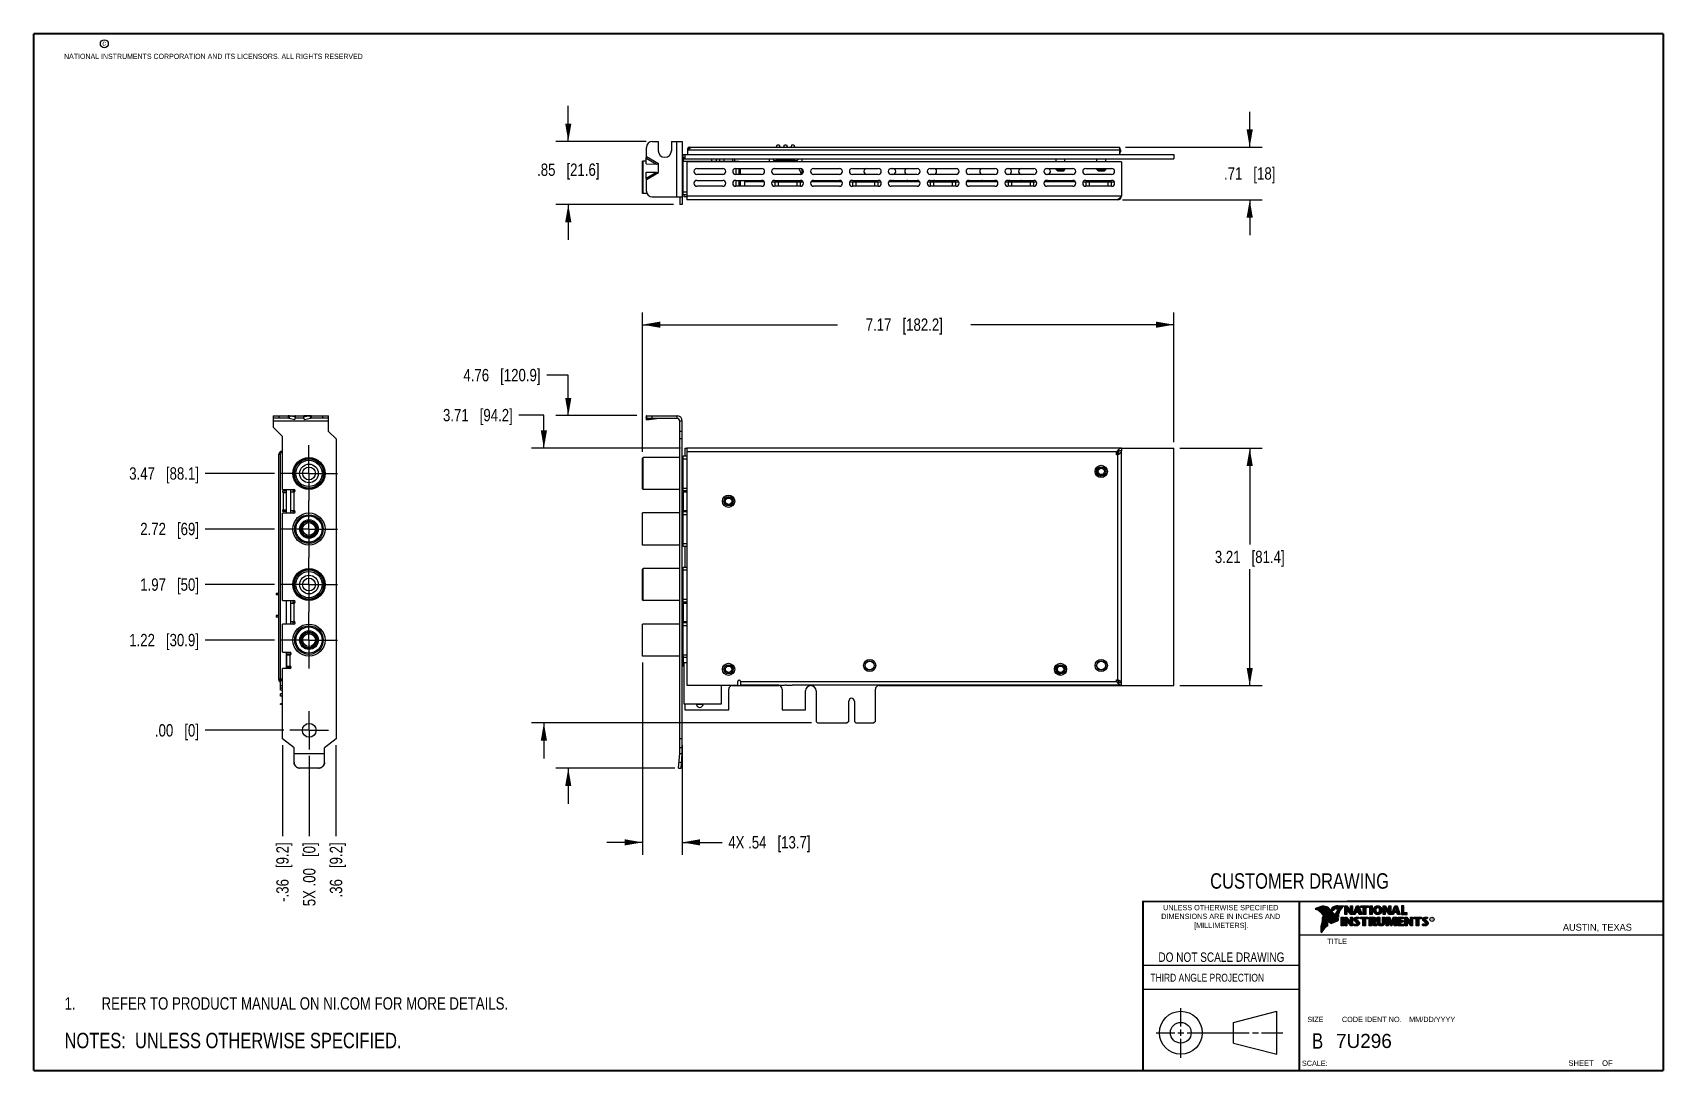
# Model space of a CAD drawing. Header units: inches. Extents: x 0.2 to 16.8, y 0.2 to 10.8.
import ezdxf

# ---------------------------------------------------------------- set-up
doc = ezdxf.new("R2010")
doc.units = ezdxf.units.IN
doc.header["$LTSCALE"] = 0.935
doc.header["$MEASUREMENT"] = 0
doc.linetypes.add('CENTER', pattern=[0.6, 0.375, -0.075, 0.075, -0.075])
doc.layers.get('0').update_dxf_attribs({"linetype": 'CONTINUOUS'})
for name, color, linetype in [('02___PRT_ALL_AXES', 7, 'CONTINUOUS'), ('DEFAULT_1', 7, 'CENTER'), ('DETAIL', 7, 'CONTINUOUS'), ('DIMENSIONS', 7, 'CONTINUOUS')]:
    doc.layers.add(name, color=color, linetype=linetype)
doc.styles.get("Standard").update_dxf_attribs({"font": 'txt', "width": 0.8})
doc.styles.add('TEXTSTYLE_2', font='txt')
doc.styles.add('TEXTSTYLE_3', font='txt', dxfattribs={"width": 0.95})
doc.dimstyles.new('DIMSTYLE_1', dxfattribs={"dimtxt": 0.125, "dimasz": 0.18, "dimexe": 0.18, "dimexo": 0.0625, "dimgap": 0.09, "dimtad": 0, "dimtih": 1, "dimtoh": 1, "dimlfac": 1.333333, "dimzin": 4, "dimdsep": 46, "dimtxsty": 'STANDARD', "dimblk": '_FILLED', "dimblk1": '_FILLED', "dimblk2": '_FILLED', "dimcen": 0.09, "dimadec": 0, "dimazin": 0, "dimtfac": 1, "dimtofl": 0, "dimtmove": 0, "dimatfit": 3, "dimldrblk": '_FILLED', "dimfxl": 1, "dimtolj": 1, "dimtzin": 4, "dimarcsym": 0})
doc.dimstyles.new('DIMSTYLE_2', dxfattribs={"dimtxt": 0.125, "dimasz": 0.18, "dimexe": 0.18, "dimexo": 0.0625, "dimgap": 0.09, "dimtad": 0, "dimtih": 1, "dimtoh": 1, "dimlfac": 1.333333, "dimzin": 4, "dimdsep": 46, "dimtxsty": 'STANDARD', "dimblk": '_FILLED', "dimblk1": '_FILLED', "dimblk2": '_FILLED', "dimcen": 0.09, "dimadec": 0, "dimazin": 0, "dimtfac": 1, "dimtofl": 0, "dimtmove": 0, "dimatfit": 3, "dimldrblk": '_FILLED', "dimfxl": 1, "dimtolj": 1, "dimtzin": 4, "dimarcsym": 0})

msp = doc.modelspace()

# ---------------------------------------------------------------- texts
at = {"color": 2, "linetype": 'CONTINUOUS', "attachment_point": 1, "line_spacing_factor": 0.9}
for s, insert, char_height, width in [('c', (0.946, 10.6893), 0.053, 0.0424), ('NATIONAL INSTRUMENTS CORPORATION AND ITS LICENSORS. ALL RIGHTS RESERVED', (0.5583, 10.5546), 0.053, 3.0104), ('THIRD ANGLE PROJECTION', (11.5564, 1.2384), 0.08, 1.408)]:
    msp.add_mtext(s, dxfattribs=dict(at, insert=insert, char_height=char_height, width=width))
at = {"color": 7, "linetype": 'CONTINUOUS', "attachment_point": 2, "line_spacing_factor": 0.9}
for s, insert, char_height, width in [('CUSTOMER DRAWING', (13.0668, 2.2564), 0.15625, 2), ('DO NOT SCALE DRAWING', (12.2754, 1.4542), 0.095, 1.52), ('B', (13.2497, 0.6361), 0.1562, 0.125)]:
    msp.add_mtext(s, dxfattribs=dict(at, insert=insert, char_height=char_height, width=width))
at = {"color": 2, "linetype": 'CONTINUOUS', "line_spacing_factor": 0.9}
for s, insert, char_height, width, attachment_point, style in [('DIMENSIONS ARE IN INCHES AND', (12.2688, 1.8465), 0.053254, 1.491112, 2, 'TEXTSTYLE_2'), ('UNLESS OTHERWISE SPECIFIED', (12.2688, 1.9352), 0.053254, 1.384604, 2, 'TEXTSTYLE_2'), ('[MILLIMETERS].', (12.2746, 1.7548), 0.053254, 0.745556, 2, 'TEXTSTYLE_2'), ('R', (14.3971, 1.8), 0.0217, 0.021738, 1, 'TEXTSTYLE_2'), ('AUSTIN, TEXAS', (15.7327, 1.7441), 0.069617, 0.905021, 1, 'TEXTSTYLE_2'), ('TITLE', (13.3474, 1.593), 0.05325, 0.26627, 1, 'TEXTSTYLE_2'), ('SIZE', (13.1451, 0.8027), 0.05325, 0.213016, 1, 'TEXTSTYLE_2'), ('CODE IDENT NO.', (13.7978, 0.8027), 0.053254, 0.708278, 2, 'TEXTSTYLE_3'), ('MM/DD/YYYY', (14.1765, 0.8027), 0.05325, 0.53254, 1, 'TEXTSTYLE_2'), ('SCALE:', (13.0904, 0.3585), 0.05325, 0.319524, 1, 'TEXTSTYLE_2'), ('SHEET    OF', (15.7892, 0.3625), 0.057262, 0.629882, 1, 'TEXTSTYLE_2')]:
    msp.add_mtext(s, dxfattribs=dict(at, insert=insert, char_height=char_height, width=width, attachment_point=attachment_point, style=style))
at = {"color": 7, "linetype": 'CONTINUOUS', "insert": (13.4363, 0.6298), "char_height": 0.14316, "width": 0.715775, "attachment_point": 1, "line_spacing_factor": 0.9, "style": 'TEXTSTYLE_2'}
msp.add_mtext('7U296', dxfattribs=at)

# ---------------------------------------------------------------- blocks, each defined once
blk = doc.blocks.new('*D0')
at = {"layer": 'DIMENSIONS', "color": 2, "linetype": 'CONTINUOUS'}
blk.add_line((2.688, 4.617), (1.986, 4.617), dxfattribs=at)
at = {"layer": 'DIMENSIONS', "color": 2, "linetype": 'CONTINUOUS', "insert": (1.924, 4.68), "char_height": 0.125, "width": 1.125, "attachment_point": 3, "line_spacing_factor": 0.9}
blk.add_mtext('1.22{\\Ftxt.shx;\\W1.000000;\\H0.125000; }[30.9]', dxfattribs=at)
blk = doc.blocks.new('_FILLED')
at = {"color": 0, "linetype": 'BYBLOCK'}
blk.add_solid([(0, 0), (-1, 0.174), (-1, -0.174)], dxfattribs=at)
blk = doc.blocks.new('*D1')
at = {"layer": 'DIMENSIONS', "color": 2, "linetype": 'CONTINUOUS'}
blk.add_line((2.688, 5.18), (1.986, 5.18), dxfattribs=at)
at = {"layer": 'DIMENSIONS', "color": 2, "linetype": 'CONTINUOUS', "insert": (1.924, 5.242), "char_height": 0.125, "width": 0.925, "attachment_point": 3, "line_spacing_factor": 0.9}
blk.add_mtext('1.97{\\Ftxt.shx;\\W1.000000;\\H0.125000; }[50]', dxfattribs=at)
blk = doc.blocks.new('*D2')
at = {"layer": 'DIMENSIONS', "color": 2, "linetype": 'CONTINUOUS'}
blk.add_line((2.688, 5.742), (1.986, 5.742), dxfattribs=at)
at = {"layer": 'DIMENSIONS', "color": 2, "linetype": 'CONTINUOUS', "insert": (1.924, 5.805), "char_height": 0.125, "width": 0.925, "attachment_point": 3, "line_spacing_factor": 0.9}
blk.add_mtext('2.72{\\Ftxt.shx;\\W1.000000;\\H0.125000; }[69]', dxfattribs=at)
blk = doc.blocks.new('*D3')
at = {"layer": 'DIMENSIONS', "color": 2, "linetype": 'CONTINUOUS'}
blk.add_line((2.688, 6.305), (1.986, 6.305), dxfattribs=at)
at = {"layer": 'DIMENSIONS', "color": 2, "linetype": 'CONTINUOUS', "insert": (1.924, 6.367), "char_height": 0.125, "width": 1.125, "attachment_point": 3, "line_spacing_factor": 0.9}
blk.add_mtext('3.47{\\Ftxt.shx;\\W1.000000;\\H0.125000; }[88.1]', dxfattribs=at)
blk = doc.blocks.new('*D4')
at = {"layer": 'DIMENSIONS', "color": 2, "linetype": 'CONTINUOUS'}
blk.add_line((2.783, 3.704), (1.986, 3.704), dxfattribs=at)
at = {"layer": 'DIMENSIONS', "color": 2, "linetype": 'CONTINUOUS', "insert": (1.924, 3.766), "char_height": 0.125, "width": 0.725, "attachment_point": 3, "line_spacing_factor": 0.9}
blk.add_mtext('.00{\\Ftxt.shx;\\W1.000000;\\H0.125000; }[0]', dxfattribs=at)
blk = doc.blocks.new('*D5')
at = {"layer": 'DIMENSIONS', "color": 2, "linetype": 'CONTINUOUS'}
for p, q in [((6.414, 6.524), (6.414, 7.936)), ((11.794, 6.623), (11.794, 7.936)), ((6.414, 7.811), (8.39, 7.811)), ((11.794, 7.811), (9.74, 7.811))]:
    blk.add_line(p, q, dxfattribs=at)
at = {"layer": 'DIMENSIONS', "color": 2, "linetype": 'CONTINUOUS', "xscale": 0.18, "yscale": 0.18, "zscale": 0.18, "rotation": 180}
blk.add_blockref('_FILLED', (6.414, 7.811), dxfattribs=at)
at = {"layer": 'DIMENSIONS', "color": 2, "linetype": 'CONTINUOUS', "xscale": 0.18, "yscale": 0.18, "zscale": 0.18}
blk.add_blockref('_FILLED', (11.794, 7.811), dxfattribs=at)
at = {"layer": 'DIMENSIONS', "color": 2, "linetype": 'CONTINUOUS', "insert": (9.065, 7.874), "char_height": 0.125, "width": 1.225, "attachment_point": 2, "line_spacing_factor": 0.9}
blk.add_mtext('7.17{\\Ftxt.shx;\\W1.000000;\\H0.125000; }[182.2]', dxfattribs=at)
blk = doc.blocks.new('*D6')
at = {"layer": 'DIMENSIONS', "color": 2, "linetype": 'CONTINUOUS'}
for p, q in [((11.856, 6.56), (12.687, 6.56)), ((12.562, 6.56), (12.562, 5.585)), ((12.562, 4.156), (12.562, 5.335)), ((11.856, 4.156), (12.687, 4.156))]:
    blk.add_line(p, q, dxfattribs=at)
at = {"layer": 'DIMENSIONS', "color": 2, "linetype": 'CONTINUOUS', "xscale": 0.18, "yscale": 0.18, "zscale": 0.18}
for p, rotation in [((12.562, 6.56), 90), ((12.562, 4.156), 270)]:
    blk.add_blockref('_FILLED', p, dxfattribs=dict(at, rotation=rotation))
at = {"layer": 'DIMENSIONS', "color": 2, "linetype": 'CONTINUOUS', "insert": (12.562, 5.522), "char_height": 0.125, "width": 1.125, "attachment_point": 2, "line_spacing_factor": 0.9}
blk.add_mtext('3.21{\\Ftxt.shx;\\W1.000000;\\H0.125000; }[81.4]', dxfattribs=at)
blk = doc.blocks.new('*D7')
at = {"layer": 'DIMENSIONS', "color": 2, "linetype": 'CONTINUOUS'}
for p, q in [((5.416, 6.895), (5.164, 6.895)), ((5.416, 6.56), (5.416, 6.895)), ((6.8, 6.56), (5.291, 6.56)), ((8.125, 3.779), (5.291, 3.779)), ((5.416, 3.779), (5.416, 3.419))]:
    blk.add_line(p, q, dxfattribs=at)
at = {"layer": 'DIMENSIONS', "color": 2, "linetype": 'CONTINUOUS', "xscale": 0.18, "yscale": 0.18, "zscale": 0.18}
for p, rotation in [((5.416, 6.56), 270), ((5.416, 3.779), 90)]:
    blk.add_blockref('_FILLED', p, dxfattribs=dict(at, rotation=rotation))
at = {"layer": 'DIMENSIONS', "color": 2, "linetype": 'CONTINUOUS', "insert": (5.101, 6.958), "char_height": 0.125, "width": 1.125, "attachment_point": 3, "line_spacing_factor": 0.9}
blk.add_mtext('3.71{\\Ftxt.shx;\\W1.000000;\\H0.125000; }[94.2]', dxfattribs=at)
blk = doc.blocks.new('*D8')
at = {"layer": 'DIMENSIONS', "color": 2, "linetype": 'CONTINUOUS'}
for p, q in [((5.663, 7.3), (5.445, 7.3)), ((5.663, 6.89), (5.663, 7.3)), ((6.357, 6.89), (5.538, 6.89)), ((6.742, 3.319), (5.538, 3.319)), ((5.663, 3.319), (5.663, 2.959))]:
    blk.add_line(p, q, dxfattribs=at)
at = {"layer": 'DIMENSIONS', "color": 2, "linetype": 'CONTINUOUS', "xscale": 0.18, "yscale": 0.18, "zscale": 0.18}
for p, rotation in [((5.663, 6.89), 270), ((5.663, 3.319), 90)]:
    blk.add_blockref('_FILLED', p, dxfattribs=dict(at, rotation=rotation))
at = {"layer": 'DIMENSIONS', "color": 2, "linetype": 'CONTINUOUS', "insert": (5.382, 7.363), "char_height": 0.125, "width": 1.225, "attachment_point": 3, "line_spacing_factor": 0.9}
blk.add_mtext('4.76{\\Ftxt.shx;\\W1.000000;\\H0.125000; }[120.9]', dxfattribs=at)
blk = doc.blocks.new('*D9')
at = {"layer": 'DIMENSIONS', "color": 2, "linetype": 'CONTINUOUS'}
for p, q in [((5.663, 9.667), (5.663, 10.027)), ((6.451, 9.667), (5.538, 9.667)), ((6.729, 9.029), (5.538, 9.029)), ((5.663, 9.029), (5.663, 8.669))]:
    blk.add_line(p, q, dxfattribs=at)
at = {"layer": 'DIMENSIONS', "color": 2, "linetype": 'CONTINUOUS', "xscale": 0.18, "yscale": 0.18, "zscale": 0.18}
for p, rotation in [((5.663, 9.667), 270), ((5.663, 9.029), 90)]:
    blk.add_blockref('_FILLED', p, dxfattribs=dict(at, rotation=rotation))
at = {"layer": 'DIMENSIONS', "color": 2, "linetype": 'CONTINUOUS', "insert": (5.663, 9.443), "char_height": 0.125, "width": 1.025, "attachment_point": 2, "line_spacing_factor": 0.9}
blk.add_mtext('.85{\\Ftxt.shx;\\W1.000000;\\H0.125000; }[21.6]', dxfattribs=at)
blk = doc.blocks.new('*D10')
at = {"layer": 'DIMENSIONS', "color": 2, "linetype": 'CONTINUOUS'}
for p, q in [((6.414, 4.392), (6.414, 2.444)), ((6.817, 3.554), (6.817, 2.444)), ((6.414, 2.569), (6.054, 2.569)), ((6.817, 2.569), (7.22, 2.569))]:
    blk.add_line(p, q, dxfattribs=at)
at = {"layer": 'DIMENSIONS', "color": 2, "linetype": 'CONTINUOUS', "xscale": 0.18, "yscale": 0.18, "zscale": 0.18}
blk.add_blockref('_FILLED', (6.414, 2.569), dxfattribs=at)
at = {"layer": 'DIMENSIONS', "color": 2, "linetype": 'CONTINUOUS', "xscale": 0.18, "yscale": 0.18, "zscale": 0.18, "rotation": 180}
blk.add_blockref('_FILLED', (6.817, 2.569), dxfattribs=at)
at = {"layer": 'DIMENSIONS', "color": 2, "linetype": 'CONTINUOUS', "insert": (7.283, 2.632), "char_height": 0.125, "width": 1.325, "attachment_point": 1, "line_spacing_factor": 0.9}
blk.add_mtext('4X .54{\\Ftxt.shx;\\W1.000000;\\H0.125000; }[13.7]', dxfattribs=at)
blk = doc.blocks.new('*D11')
at = {"layer": 'DIMENSIONS', "color": 2, "linetype": 'CONTINUOUS'}
for p, q in [((12.562, 9.608), (12.562, 9.968)), ((11.305, 9.608), (12.687, 9.608)), ((11.275, 9.076), (12.687, 9.076)), ((12.562, 9.076), (12.562, 8.716))]:
    blk.add_line(p, q, dxfattribs=at)
at = {"layer": 'DIMENSIONS', "color": 2, "linetype": 'CONTINUOUS', "xscale": 0.18, "yscale": 0.18, "zscale": 0.18}
for p, rotation in [((12.562, 9.608), 270), ((12.562, 9.076), 90)]:
    blk.add_blockref('_FILLED', p, dxfattribs=dict(at, rotation=rotation))
at = {"layer": 'DIMENSIONS', "color": 2, "linetype": 'CONTINUOUS', "insert": (12.562, 9.405), "char_height": 0.125, "width": 0.825, "attachment_point": 2, "line_spacing_factor": 0.9}
blk.add_mtext('.71{\\Ftxt.shx;\\W1.000000;\\H0.125000; }[18]', dxfattribs=at)
blk = doc.blocks.new('*D12')
at = {"layer": 'DIMENSIONS', "color": 2, "linetype": 'CONTINUOUS'}
blk.add_line((3.311, 3.554), (3.311, 2.632), dxfattribs=at)
at = {"layer": 'DIMENSIONS', "color": 2, "linetype": 'CONTINUOUS', "insert": (3.249, 2.569), "char_height": 0.125, "width": 0.925, "attachment_point": 3, "rotation": 90, "line_spacing_factor": 0.9}
blk.add_mtext('.36{\\Ftxt.shx;\\W1.000000;\\H0.125000; }[9.2]', dxfattribs=at)
blk = doc.blocks.new('*D13')
at = {"layer": 'DIMENSIONS', "color": 2, "linetype": 'CONTINUOUS'}
blk.add_line((3.041, 3.446), (3.041, 2.632), dxfattribs=at)
at = {"layer": 'DIMENSIONS', "color": 2, "linetype": 'CONTINUOUS', "insert": (2.978, 2.569), "char_height": 0.125, "width": 1.025, "attachment_point": 3, "rotation": 90, "line_spacing_factor": 0.9}
blk.add_mtext('5X .00{\\Ftxt.shx;\\W1.000000;\\H0.125000; }[0]', dxfattribs=at)
blk = doc.blocks.new('*D14')
at = {"layer": 'DIMENSIONS', "color": 2, "linetype": 'CONTINUOUS'}
blk.add_line((2.77, 3.554), (2.77, 2.632), dxfattribs=at)
at = {"layer": 'DIMENSIONS', "color": 2, "linetype": 'CONTINUOUS', "insert": (2.707, 2.569), "char_height": 0.125, "width": 1.025, "attachment_point": 3, "rotation": 90, "line_spacing_factor": 0.9}
blk.add_mtext('-.36{\\Ftxt.shx;\\W1.000000;\\H0.125000; }[9.2]', dxfattribs=at)
blk = doc.blocks.new('NOTES_HEADER_BL0', base_point=(2.7465, 0.5625))
at = {"layer": 'DETAIL', "color": 2, "linetype": 'CONTINUOUS', "width": 0.8}
blk.add_text('NOTES:  UNLESS OTHERWISE SPECIFIED.', height=0.156, dxfattribs=at).set_placement((0.5625, 0.4845))
blk = doc.blocks.new('CUSTOM_NOTE_BL1', base_point=(3.3, 0.937))
at = {"layer": 'DETAIL', "color": 2, "linetype": 'CONTINUOUS', "width": 0.8}
for s, p in [('1.', (0.563, 0.875)), ('REFER TO PRODUCT MANUAL ON NI.COM FOR MORE DETAILS.', (0.938, 0.875))]:
    blk.add_text(s, height=0.125, dxfattribs=at).set_placement(p)

# ---------------------------------------------------------------- dimensions: what is measured, and where the dimension line sits
at = {"layer": 'DIMENSIONS', "color": 2, "linetype": 'CONTINUOUS'}
for base, p1, p2, angle, picture, middle in [((5.6635, 9.0295), (6.4512, 9.667), (6.7287, 9.0295), 270, '*D9', (5.5635, 9.3809)), ((12.5625, 9.076), (11.305, 9.6082), (11.2754, 9.076), 270, '*D11', (12.4625, 9.3421)), ((5.6635, 3.3194), (6.3568, 6.8897), (6.742, 3.3194), 270, '*D8', (4.5198, 7.3005)), ((5.4162, 6.5604), (8.1252, 3.7794), (6.8004, 6.5604), 90, '*D7', (4.2887, 6.8954)), ((12.5625, 6.5604), (11.8562, 4.1559), (11.8562, 6.5604), 90, '*D6', (12.4375, 5.4598))]:
    dim = msp.add_linear_dim(base=base, p1=p1, p2=p2, angle=angle, dimstyle='DIMSTYLE_2', dxfattribs=at)
    dim.commit()
    dim.dimension.update_dxf_attribs({"geometry": picture, "text_midpoint": middle, "dimtype": 160})
dim = msp.add_linear_dim(base=(11.7937, 7.8114), p1=(6.4139, 6.5237), p2=(11.7937, 6.6229), dimstyle='DIMSTYLE_2', dxfattribs=at)
dim.commit()
dim.dimension.update_dxf_attribs({"geometry": '*D5', "text_midpoint": (8.9396, 7.8114), "dimtype": 160})
for feature_location, offset, dtype, origin, picture, middle in [((2.6878, 6.3047), (-0.7014, 0), 0, (2.8456, 3.7037), '*D3', (1.1115, 6.3047)), ((2.6878, 5.7422), (-0.7014, 0), 0, (2.8456, 3.7037), '*D2', (1.2115, 5.7422)), ((2.6878, 5.1797), (-0.7014, 0), 0, (2.8456, 3.7037), '*D1', (1.2115, 5.1797)), ((2.6878, 4.6172), (-0.7014, 0), 0, (2.8456, 3.7037), '*D0', (1.1115, 4.6172)), ((2.7830852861, 3.7036788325), (-0.796625, 0), 0, (2.8455852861, 3.7036788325), '*D4', (1.3614602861, 3.7036788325)), ((3.3115, 3.5543), (0, -0.9223), 1, (3.0407, 3.5086), '*D12', (3.4011, 1.9281))]:
    dim = msp.add_ordinate_dim(feature_location=feature_location, offset=offset, dtype=dtype, origin=origin, dimstyle='DIMSTYLE_1', dxfattribs=at)
    dim.commit()
    dim.dimension.update_dxf_attribs({"geometry": picture, "text_midpoint": middle})
dim = msp.add_linear_dim(base=(6.4139, 2.5694), p1=(6.8175, 3.5543), p2=(6.4139, 4.3923), angle=180, text='4X <>', dimstyle='DIMSTYLE_2', dxfattribs=at)
dim.commit()
dim.dimension.update_dxf_attribs({"geometry": '*D10', "text_midpoint": (7.9455, 2.5694), "dimtype": 160})
for feature_location, offset, origin, text, picture, middle in [((2.77, 3.5543), (0, -0.9223), (3.0407, 3.6168), '-<>', '*D14', (2.8596, 1.9281)), ((3.0407102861, 3.4460538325), (0, -0.8141214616), (3.0407102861, 3.5085538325), '5X <>', '*D13', (3.1303250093, 1.8781330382))]:
    dim = msp.add_ordinate_dim(feature_location=feature_location, offset=offset, dtype=1, origin=origin, text=text, dimstyle='DIMSTYLE_1', dxfattribs=at)
    dim.commit()
    dim.dimension.update_dxf_attribs({"geometry": picture, "text_midpoint": middle})

# ---------------------------------------------------------------- linework, layer by layer
at = {"color": 7, "linetype": 'CONTINUOUS'}
for p, q in [((6.4537, 9.5134), (6.4537, 9.607)), ((6.5137, 9.667), (6.5745, 9.667)), ((6.5745, 9.667), (6.5745, 9.5732)), ((6.708, 9.667), (6.708, 9.5732)), ((6.708, 9.667), (6.8175, 9.667)), ((6.8175, 9.667), (6.8175, 9.0295)), ((6.8737, 9.5965), (6.8911, 9.5965)), ((6.8855, 9.5912), (6.8855, 9.6082)), ((7.7714, 9.6117), (7.7773, 9.6339)), ((7.7714, 9.6082), (7.7714, 9.6117)), ((7.7773, 9.6339), (7.7979, 9.6339)), ((7.7979, 9.6339), (7.8039, 9.6117)), ((7.8039, 9.6117), (7.8039, 9.6082)), ((7.8464, 9.6117), (7.8523, 9.6339)), ((7.8464, 9.6082), (7.8464, 9.6117)), ((7.8523, 9.6339), (7.8729, 9.6339)), ((7.8729, 9.6339), (7.8789, 9.6117)), ((7.8789, 9.6117), (7.8789, 9.6082)), ((7.9214, 9.6117), (7.9273, 9.6339)), ((7.9214, 9.6082), (7.9214, 9.6117)), ((7.9273, 9.6339), (7.9479, 9.6339)), ((7.9479, 9.6339), (7.9539, 9.6117)), ((7.9539, 9.6117), (7.9539, 9.6082)), ((6.4139, 9.1408), (6.4139, 9.4656)), ((6.4139, 9.4597), (6.4198, 9.4656)), ((6.452, 9.4656), (6.4139, 9.4656)), ((6.4198, 9.1408), (6.4198, 9.4656)), ((6.4515, 9.499), (6.4537, 9.5134)), ((6.4524, 9.4396), (6.4515, 9.499)), ((6.4524, 9.4396), (6.5571, 9.438)), ((6.5571, 9.438), (6.5775, 9.442)), ((6.5775, 9.352), (6.5775, 9.442)), ((6.8175, 9.4656), (7.3883, 9.4656)), ((6.825, 9.5035), (6.8437, 9.5035)), ((6.8272, 9.126), (6.8272, 9.4656)), ((6.8437, 9.5357), (6.8437, 9.4892)), ((6.8437, 9.5357), (11.7937, 9.5357)), ((6.8437, 9.4892), (11.7937, 9.4892)), ((7.1625, 9.4656), (7.1625, 9.4892)), ((7.1963, 9.4656), (7.1963, 9.4892)), ((7.3499, 9.4656), (7.3499, 9.4892)), ((7.3883, 9.4656), (7.3883, 9.4596)), ((7.6987, 9.4596), (7.6987, 9.4892)), ((7.7297, 9.4892), (7.7445, 9.4744)), ((7.7445, 9.4744), (7.9807, 9.4744)), ((7.8068, 9.4833), (7.7684, 9.4833)), ((7.7714, 9.4744), (7.7714, 9.4892)), ((7.8039, 9.4892), (7.8039, 9.4744)), ((7.8331, 9.4744), (7.8331, 9.4892)), ((7.8921, 9.4833), (7.8331, 9.4833)), ((7.8464, 9.4744), (7.8464, 9.4892)), ((7.8789, 9.4892), (7.8789, 9.4744)), ((7.8921, 9.4744), (7.8921, 9.4892)), ((7.9568, 9.4833), (7.9184, 9.4833)), ((7.9214, 9.4744), (7.9214, 9.4892)), ((7.9539, 9.4892), (7.9539, 9.4744)), ((7.9807, 9.4744), (7.9955, 9.4892)), ((8.0265, 9.4892), (8.0265, 9.4596)), ((11.7937, 9.5357), (11.7937, 9.4892)), ((6.4515, 9.2949), (6.4524, 9.3543)), ((6.4537, 9.2805), (6.4515, 9.2949)), ((6.4524, 9.3543), (6.5571, 9.3559)), ((6.4537, 9.1645), (6.4537, 9.2805)), ((6.5571, 9.3559), (6.5775, 9.352)), ((7.3883, 9.3928), (7.3883, 9.3328)), ((7.3883, 9.2728), (7.3883, 9.2128)), ((7.4066, 9.3328), (7.4066, 9.3928)), ((7.4066, 9.2128), (7.4066, 9.2728)), ((7.4486, 9.2593), (7.4486, 9.2128)), ((7.6454, 9.2593), (7.4486, 9.2593)), ((7.7266, 9.2593), (8.0392, 9.2593)), ((7.7868, 9.2593), (7.7868, 9.2128)), ((7.9788, 9.2128), (7.9788, 9.2593)), ((8.0265, 9.3901), (8.0265, 9.3355)), ((8.4329, 9.2593), (8.1204, 9.2593)), ((8.5141, 9.2593), (8.8267, 9.2593)), ((8.5743, 9.2593), (8.5743, 9.2128)), ((8.7663, 9.2128), (8.7663, 9.2593)), ((9.2204, 9.2593), (8.9079, 9.2593)), ((9.3016, 9.2593), (9.6142, 9.2593)), ((9.3618, 9.2593), (9.3618, 9.2128)), ((9.5538, 9.2128), (9.5538, 9.2593)), ((10.0079, 9.2593), (9.6954, 9.2593)), ((10.0891, 9.2593), (10.4017, 9.2593)), ((10.1493, 9.2593), (10.1493, 9.2128)), ((10.3413, 9.2128), (10.3413, 9.2593)), ((10.7954, 9.2593), (10.4829, 9.2593)), ((10.8766, 9.2593), (11.1892, 9.2593)), ((10.9368, 9.2593), (10.9368, 9.2128)), ((11.1288, 9.2128), (11.1288, 9.2593)), ((6.4139, 9.1467), (6.4198, 9.1408)), ((6.4592, 9.1408), (6.4139, 9.1408)), ((6.5137, 9.1045), (6.8175, 9.1045)), ((6.8272, 9.1408), (6.8175, 9.1408)), ((6.8629, 9.126), (6.8272, 9.126)), ((6.8317, 9.126), (6.8317, 9.1052)), ((6.8629, 9.1052), (6.8317, 9.1052)), ((6.8175, 9.0295), (6.7912, 9.0295)), ((11.2271, 9.0794), (11.2271, 9.076)), ((2.674, 6.8897), (2.674, 6.8634)), ((2.674, 6.8897), (2.899, 6.8897)), ((2.8275, 6.8897), (2.8275, 6.8634)), ((2.8419, 6.8879), (2.836, 6.8625)), ((2.9013, 6.8742), (2.8419, 6.8879)), ((2.8954, 6.8489), (2.9013, 6.8742)), ((2.9013, 6.8742), (2.9029, 6.8879)), ((2.9029, 6.8897), (3.2365, 6.8897)), ((2.9866, 6.8742), (2.985, 6.8879)), ((3.046, 6.8879), (2.9866, 6.8742)), ((2.9925, 6.8489), (2.9866, 6.8742)), ((3.046, 6.8879), (3.0519, 6.8625)), ((3.0604, 6.8897), (3.0604, 6.8634)), ((3.2365, 6.8634), (3.2365, 6.8897)), ((6.4515, 6.8879), (6.4524, 6.8742)), ((6.4515, 6.8879), (6.4537, 6.871)), ((6.4537, 6.864), (6.4524, 6.8742)), ((6.4537, 6.8634), (6.4537, 6.8897)), ((6.4537, 6.8897), (6.7612, 6.8897)), ((6.4558, 6.8489), (6.4538, 6.8634)), ((6.8175, 3.4704), (6.8175, 6.8334)), ((6.8175, 6.7307), (6.7912, 6.7307)), ((6.8175, 6.6557), (6.7912, 6.6557)), ((2.7327, 6.4984), (2.735, 6.4984)), ((2.7625, 6.5282), (2.7625, 6.5164)), ((6.4139, 6.4612), (6.4198, 6.4671)), ((6.4139, 6.1482), (6.4139, 6.4612)), ((6.4198, 6.1423), (6.4198, 6.4671)), ((6.7912, 6.4671), (6.4198, 6.4671)), ((6.8272, 6.4671), (6.8175, 6.4671)), ((6.8272, 6.1275), (6.8272, 6.4818)), ((6.8272, 6.4818), (6.8629, 6.4818)), ((6.8437, 6.5604), (6.8437, 6.4818)), ((6.8437, 6.5604), (6.8629, 6.5604)), ((11.2233, 6.4933), (11.2233, 6.5264)), ((11.2646, 6.5604), (11.7937, 6.5604)), ((11.2646, 6.5604), (11.2646, 6.5342)), ((11.7937, 4.1559), (11.7937, 6.5604)), ((2.8052, 6.1434), (2.8052, 5.9034)), ((2.8517, 6.1434), (2.8517, 6.1172)), ((2.8753, 6.1434), (2.8753, 6.1275)), ((2.8753, 6.1275), (2.898, 6.1275)), ((2.8813, 6.1275), (2.8813, 6.1172)), ((6.4139, 6.1482), (6.4198, 6.1423)), ((6.7912, 6.1423), (6.4198, 6.1423)), ((6.8272, 6.1423), (6.8175, 6.1423)), ((6.8175, 6.1172), (6.8629, 6.1172)), ((6.8629, 6.1275), (6.8272, 6.1275)), ((6.8437, 6.1275), (6.8437, 6.1172)), ((2.8517, 5.9297), (2.8517, 5.9034)), ((2.8753, 5.904), (2.8517, 5.904)), ((2.8753, 5.9193), (2.8753, 5.9034)), ((2.898, 5.9193), (2.8753, 5.9193)), ((2.8813, 5.9297), (2.8813, 5.9193)), ((6.4139, 5.5798), (6.4139, 5.9046)), ((6.7912, 5.9046), (6.4139, 5.9046)), ((6.8175, 5.9297), (6.8629, 5.9297)), ((6.8272, 5.9046), (6.8175, 5.9046)), ((6.8272, 5.565), (6.8272, 5.9193)), ((6.8272, 5.9193), (6.8629, 5.9193)), ((6.8437, 5.9297), (6.8437, 5.9193)), ((6.7912, 5.5798), (6.4139, 5.5798)), ((6.8272, 5.5798), (6.8175, 5.5798)), ((6.8629, 5.565), (6.8272, 5.565)), ((6.8437, 5.565), (6.8437, 5.3568)), ((6.4139, 5.3362), (6.4198, 5.3421)), ((6.4139, 5.0232), (6.4139, 5.3362)), ((6.4198, 5.0173), (6.4198, 5.3421)), ((6.7912, 5.3421), (6.4198, 5.3421)), ((6.8272, 5.3421), (6.8175, 5.3421)), ((6.8272, 5.0025), (6.8272, 5.3568)), ((6.8272, 5.3568), (6.8629, 5.3568)), ((2.707, 5.0901), (2.707, 5.0753)), ((2.7327, 5.0901), (2.707, 5.0901)), ((2.7327, 5.0753), (2.707, 5.0753)), ((2.7292, 5.0753), (2.7292, 5.0901)), ((2.8052, 5.0184), (2.8052, 4.7784)), ((2.8517, 5.0184), (2.8517, 4.9922)), ((2.8753, 5.0184), (2.8753, 5.0025)), ((2.8753, 5.0025), (2.898, 5.0025)), ((2.8783, 4.9922), (2.8783, 5.0025)), ((6.4139, 5.0232), (6.4198, 5.0173)), ((6.7912, 5.0173), (6.4198, 5.0173)), ((6.8272, 5.0173), (6.8175, 5.0173)), ((6.8175, 4.9922), (6.8629, 4.9922)), ((6.8629, 5.0025), (6.8272, 5.0025)), ((6.8437, 5.0025), (6.8437, 4.9922)), ((2.707, 4.8651), (2.707, 4.8503)), ((2.7327, 4.8651), (2.707, 4.8651)), ((2.7327, 4.8503), (2.707, 4.8503)), ((2.7292, 4.8503), (2.7292, 4.8651)), ((2.8517, 4.8047), (2.8517, 4.7784)), ((2.898, 4.7943), (2.8753, 4.7943)), ((2.8753, 4.7943), (2.8753, 4.7784)), ((2.8783, 4.7943), (2.8783, 4.8047)), ((6.8175, 4.8047), (6.8629, 4.8047)), ((6.8272, 4.44), (6.8272, 4.7943)), ((6.8272, 4.7943), (6.8629, 4.7943)), ((6.8437, 4.8047), (6.8437, 4.7943)), ((2.8753, 4.779), (2.8517, 4.779)), ((6.4139, 4.4548), (6.4139, 4.7796)), ((6.7912, 4.7796), (6.4139, 4.7796)), ((6.8272, 4.7796), (6.8175, 4.7796)), ((2.8052, 4.4934), (2.8052, 4.4784)), ((2.8052, 4.4784), (2.8517, 4.4784)), ((2.8517, 4.4913), (2.8517, 4.4693)), ((2.8578, 4.479), (2.8517, 4.479)), ((2.8052, 4.3434), (2.8517, 4.3434)), ((2.8052, 4.3434), (2.8052, 4.3284)), ((2.8517, 4.3525), (2.8517, 4.3306)), ((6.7912, 4.4548), (6.4139, 4.4548)), ((6.8272, 4.4548), (6.8175, 4.4548)), ((6.8317, 4.3547), (6.8175, 4.3547)), ((6.8629, 4.44), (6.8272, 4.44)), ((6.8317, 4.3862), (6.8317, 3.9729)), ((6.8629, 4.3862), (6.8317, 4.3862)), ((2.7445, 4.2174), (2.7512, 4.2174)), ((2.77, 4.2118), (2.7482, 4.2118)), ((2.7482, 4.1533), (2.7482, 4.2118)), ((2.77, 4.2058), (2.7482, 4.2058)), ((2.77, 4.1533), (2.7482, 4.1533)), ((2.77, 4.1526), (2.7482, 4.1526)), ((2.7482, 4.1301), (2.7482, 4.1526)), ((2.77, 4.1301), (2.7482, 4.1301)), ((2.755, 4.2174), (2.7602, 4.2174)), ((7.2157, 3.9729), (7.2157, 4.1608)), ((7.3222, 4.1559), (7.7932, 4.1559)), ((8.8072, 4.1559), (11.7937, 4.1559)), ((11.2233, 4.2096), (11.2129, 4.2096)), ((11.2233, 4.2096), (11.2233, 4.2133)), ((11.2646, 4.1608), (11.2646, 4.1871)), ((2.7482, 4.1094), (2.7482, 4.1298)), ((2.77, 4.1094), (2.7482, 4.1094)), ((2.77, 4.0727), (2.7482, 4.0727)), ((2.7482, 4.0502), (2.7482, 4.0727)), ((2.77, 4.0502), (2.7482, 4.0502)), ((2.77, 3.9729), (2.7482, 3.9729)), ((2.7482, 3.9654), (2.7482, 3.9729)), ((2.77, 3.9654), (2.7482, 3.9654)), ((6.8317, 3.9729), (7.2157, 3.9729)), ((6.8437, 3.9729), (6.8437, 3.9122)), ((6.9675, 3.9654), (6.9675, 3.9729)), ((7.02, 3.9654), (6.9675, 3.9654)), ((7.02, 3.9729), (7.02, 3.9654)), ((7.287, 3.9122), (7.287, 4.1207)), ((7.8285, 4.1207), (7.8285, 3.9122)), ((8.0647, 3.9122), (8.0647, 4.1019)), ((8.1727, 4.1019), (8.1727, 3.7944)), ((8.5031, 3.7944), (8.5031, 3.9996)), ((8.5594, 3.9996), (8.5594, 3.7944)), ((8.772, 3.7944), (8.772, 4.1207)), ((6.8437, 3.9122), (7.287, 3.9122)), ((7.8285, 3.9122), (8.0647, 3.9122)), ((8.1877, 3.7794), (8.1727, 3.7944)), ((8.1877, 3.7794), (8.4881, 3.7794)), ((8.5031, 3.7944), (8.4881, 3.7794)), ((8.5744, 3.7794), (8.5594, 3.7944)), ((8.5744, 3.7794), (8.757, 3.7794)), ((8.772, 3.7944), (8.757, 3.7794)), ((6.8175, 3.6168), (6.7912, 3.6168)), ((6.8175, 3.5259), (6.7912, 3.5259)), ((3.1352, 3.3194), (2.9462, 3.3194)), ((6.7783, 3.3217), (6.8045, 3.3194)), ((6.8045, 3.3194), (6.8173, 3.4659)), ((12.3963, 0.7462), (12.8358, 0.859)), ((12.8358, 0.4248), (12.8358, 0.859)), ((12.3963, 0.5362), (12.3963, 0.7462)), ((12.3963, 0.5362), (12.8358, 0.4248))]:
    msp.add_line(p, q, dxfattribs=at)
at = {"color": 9, "linetype": 'CONTINUOUS'}
for p, q in [((6.7612, 9.1045), (6.7612, 9.667)), ((11.2425, 9.5965), (11.2468, 9.6009)), ((11.2425, 9.583), (11.2543, 9.583)), ((6.4515, 9.499), (6.5571, 9.438)), ((6.4537, 9.5134), (6.5775, 9.442)), ((6.825, 9.5035), (6.825, 9.5297)), ((6.825, 9.4892), (6.825, 9.4656)), ((11.2425, 9.5785), (6.8737, 9.5785)), ((7.1175, 9.4656), (7.1175, 9.4892)), ((7.3587, 9.4656), (7.3587, 9.4596)), ((11.2543, 9.561), (11.2425, 9.561)), ((6.4515, 9.2949), (6.5571, 9.3559)), ((6.4537, 9.2805), (6.5775, 9.352)), ((7.3587, 9.3928), (7.3587, 9.3328)), ((7.3587, 9.2728), (7.3587, 9.2128)), ((7.7527, 9.2593), (7.7527, 9.2128)), ((8.0129, 9.2128), (8.0129, 9.2593)), ((8.5402, 9.2593), (8.5402, 9.2128)), ((8.8004, 9.2128), (8.8004, 9.2593)), ((9.3277, 9.2593), (9.3277, 9.2128)), ((9.5879, 9.2128), (9.5879, 9.2593)), ((10.1152, 9.2593), (10.1152, 9.2128)), ((10.3754, 9.2128), (10.3754, 9.2593)), ((10.9027, 9.2593), (10.9027, 9.2128)), ((11.1629, 9.2128), (11.1629, 9.2593)), ((6.8272, 9.1555), (6.8629, 9.1555)), ((11.2646, 9.1135), (6.8629, 9.1135)), ((3.2365, 6.8334), (2.674, 6.8334)), ((2.734, 6.8897), (2.734, 6.8634)), ((2.8419, 6.8879), (2.9029, 6.8879)), ((3.046, 6.8879), (2.985, 6.8879)), ((3.1765, 6.8634), (3.1765, 6.8897)), ((6.4549, 6.8625), (6.5605, 6.8625)), ((6.5137, 6.8634), (6.5137, 6.8897)), ((6.7612, 6.8897), (6.7612, 6.8634)), ((6.8175, 6.8334), (6.7912, 6.8334)), ((2.7445, 6.5164), (2.7445, 4.2257)), ((6.8272, 6.4523), (6.8629, 6.4523)), ((11.2129, 6.5229), (6.8629, 6.5229)), ((11.2271, 4.2133), (11.2271, 6.4933)), ((2.7754, 6.1134), (2.7754, 5.9334)), ((2.8855, 6.1172), (2.8855, 5.9297)), ((6.825, 6.1172), (6.825, 5.9297)), ((6.8272, 6.157), (6.8629, 6.157)), ((6.8272, 5.8898), (6.8629, 5.8898)), ((6.8272, 5.5945), (6.8629, 5.5945)), ((6.8272, 5.3273), (6.8629, 5.3273)), ((2.8855, 4.9922), (2.8855, 4.8047)), ((6.825, 4.9922), (6.825, 4.8047)), ((6.8272, 5.032), (6.8629, 5.032)), ((6.8272, 4.7648), (6.8629, 4.7648)), ((2.845, 4.4672), (2.845, 4.3547)), ((6.8272, 4.4695), (6.8629, 4.4695)), ((6.825, 4.4548), (6.825, 4.3547)), ((2.7327, 4.2174), (2.7445, 4.2174)), ((7.4066, 4.1983), (11.2129, 4.1983)), ((2.8862, 3.4704), (3.1952, 3.4704)), ((6.7912, 3.4704), (6.8175, 3.4704)), ((2.8862, 3.4681), (3.1952, 3.4681)), ((2.9462, 3.3217), (2.9462, 3.3194)), ((3.1352, 3.3217), (3.1352, 3.3194)), ((6.7836, 3.3815), (6.8097, 3.3792)), ((6.7911, 3.4681), (6.8173, 3.4659))]:
    msp.add_line(p, q, dxfattribs=at)
at = {"color": 3, "linetype": 'CONTINUOUS'}
for p, q in [((6.8737, 9.5362), (6.8737, 9.5965)), ((6.8737, 9.5785), (6.8827, 9.5884)), ((6.8841, 9.5899), (6.8881, 9.594)), ((6.8855, 9.6082), (11.2425, 9.6082)), ((6.8881, 9.594), (6.894, 9.5992)), ((11.2425, 9.6082), (11.2425, 9.5362)), ((11.2543, 9.583), (11.2543, 9.561)), ((6.8437, 9.5297), (6.825, 9.5297)), ((6.825, 9.4892), (6.8437, 9.4892)), ((6.8629, 9.4596), (6.8629, 9.076)), ((11.2646, 9.4596), (6.8629, 9.4596)), ((11.2646, 9.4596), (11.2646, 9.1135)), ((6.9641, 9.3928), (7.2266, 9.3928)), ((7.2266, 9.3328), (6.9641, 9.3328)), ((6.9641, 9.2728), (7.2266, 9.2728)), ((7.3579, 9.3928), (7.6204, 9.3928)), ((7.6204, 9.3328), (7.3579, 9.3328)), ((7.3579, 9.2728), (7.6204, 9.2728)), ((7.7516, 9.3928), (8.0141, 9.3928)), ((8.0141, 9.3328), (7.7516, 9.3328)), ((7.7516, 9.2728), (8.0141, 9.2728)), ((8.1454, 9.3928), (8.4079, 9.3928)), ((8.4079, 9.3328), (8.1454, 9.3328)), ((8.1454, 9.2728), (8.4079, 9.2728)), ((8.5391, 9.3928), (8.8016, 9.3928)), ((8.8016, 9.3328), (8.5391, 9.3328)), ((8.5391, 9.2728), (8.8016, 9.2728)), ((8.9329, 9.3928), (9.1954, 9.3928)), ((9.1954, 9.3328), (8.9329, 9.3328)), ((8.9329, 9.2728), (9.1954, 9.2728)), ((9.3266, 9.3928), (9.5891, 9.3928)), ((9.5891, 9.3328), (9.3266, 9.3328)), ((9.3266, 9.2728), (9.5891, 9.2728)), ((9.7204, 9.3928), (9.9829, 9.3928)), ((9.9829, 9.3328), (9.7204, 9.3328)), ((9.7204, 9.2728), (9.9829, 9.2728)), ((10.1141, 9.3928), (10.3766, 9.3928)), ((10.3766, 9.3328), (10.1141, 9.3328)), ((10.1141, 9.2728), (10.3766, 9.2728)), ((10.5079, 9.3928), (10.7704, 9.3928)), ((10.7704, 9.3328), (10.5079, 9.3328)), ((10.5079, 9.2728), (10.7704, 9.2728)), ((10.9016, 9.3928), (11.1641, 9.3928)), ((11.1641, 9.3328), (10.9016, 9.3328)), ((10.9016, 9.2728), (11.1641, 9.2728)), ((6.7912, 9.1045), (6.7912, 9.0295)), ((7.2266, 9.2128), (6.9641, 9.2128)), ((7.6204, 9.2128), (7.3579, 9.2128)), ((8.0141, 9.2128), (7.7516, 9.2128)), ((8.4079, 9.2128), (8.1454, 9.2128)), ((8.8016, 9.2128), (8.5391, 9.2128)), ((9.1954, 9.2128), (8.9329, 9.2128)), ((9.5891, 9.2128), (9.3266, 9.2128)), ((9.9829, 9.2128), (9.7204, 9.2128)), ((10.3766, 9.2128), (10.1141, 9.2128)), ((10.7704, 9.2128), (10.5079, 9.2128)), ((11.1641, 9.2128), (10.9016, 9.2128)), ((11.2271, 9.076), (6.8629, 9.076)), ((2.674, 6.8634), (2.674, 6.7749)), ((2.8275, 6.8634), (2.674, 6.8634)), ((2.77, 6.6789), (2.674, 6.7749)), ((2.8954, 6.8489), (2.836, 6.8625)), ((2.989, 6.8634), (2.899, 6.8634)), ((3.0519, 6.8625), (2.9925, 6.8489)), ((3.2365, 6.8634), (3.0604, 6.8634)), ((3.2365, 6.7307), (3.2365, 6.8634)), ((6.4537, 6.8634), (6.7612, 6.8634)), ((6.4549, 6.8625), (6.4558, 6.8489)), ((6.4558, 6.8489), (6.5605, 6.8625)), ((6.7912, 3.4704), (6.7912, 6.8334)), ((2.77, 6.1434), (2.77, 6.6789)), ((3.2365, 6.7307), (3.3115, 6.6557)), ((3.3115, 6.6557), (3.3115, 3.6168)), ((2.7327, 4.2174), (2.7327, 6.4984)), ((2.7386, 6.5066), (2.7445, 6.5164)), ((2.7445, 6.5164), (2.77, 6.5164)), ((2.77, 6.5282), (2.7625, 6.5282)), ((6.8629, 6.5604), (6.8629, 4.1608)), ((11.2646, 6.5604), (6.8629, 6.5604)), ((11.2129, 6.4933), (11.2129, 6.5229)), ((11.2271, 6.4933), (11.2129, 6.4933)), ((11.2646, 4.1871), (11.2646, 6.5342)), ((2.77, 6.1434), (2.8855, 6.1434)), ((2.8052, 6.1269), (2.7754, 6.1269)), ((2.7754, 6.1134), (2.8046, 6.1134)), ((2.8517, 6.1172), (2.8517, 5.9297)), ((2.8517, 6.1172), (2.8855, 6.1172)), ((2.77, 5.0184), (2.77, 5.9034)), ((2.8855, 5.9034), (2.77, 5.9034)), ((2.8046, 5.9334), (2.7754, 5.9334)), ((2.8052, 5.92), (2.7754, 5.92)), ((2.8517, 5.9297), (2.8855, 5.9297)), ((2.77, 5.0184), (2.8855, 5.0184)), ((2.8517, 4.9922), (2.8517, 4.8047)), ((2.8517, 4.9922), (2.8855, 4.9922)), ((2.8517, 4.8047), (2.8855, 4.8047)), ((2.8855, 4.7784), (2.77, 4.7784)), ((2.77, 4.4934), (2.77, 4.7784)), ((2.77, 4.4934), (2.845, 4.4934)), ((2.8052, 4.4784), (2.8052, 4.3434)), ((2.8052, 4.4672), (2.845, 4.4672)), ((2.8112, 4.4672), (2.8112, 4.3547)), ((2.845, 4.3284), (2.77, 4.3284)), ((2.77, 3.6168), (2.77, 4.3284)), ((2.8052, 4.3547), (2.845, 4.3547)), ((2.7327, 4.2257), (2.77, 4.2257)), ((6.8629, 4.1608), (7.3804, 4.1608)), ((7.3804, 4.1608), (7.3804, 4.1983)), ((7.4066, 4.1983), (7.4066, 4.1608)), ((7.7956, 4.1608), (7.4066, 4.1608)), ((11.2646, 4.1608), (7.9289, 4.1608)), ((11.2129, 4.2133), (11.2271, 4.2133)), ((11.2129, 4.1983), (11.2129, 4.2133)), ((2.8862, 3.5259), (2.77, 3.6168)), ((2.8862, 3.3815), (2.8862, 3.5259)), ((3.3115, 3.6168), (3.1952, 3.5259)), ((3.1952, 3.3815), (3.1952, 3.5259)), ((3.1352, 3.3217), (2.9462, 3.3217)), ((6.7783, 3.3217), (6.7911, 3.4681))]:
    msp.add_line(p, q, dxfattribs=at)
at = {"color": 2, "linetype": 'CONTINUOUS'}
for p, q in [((13.2311, 1.8934), (13.2311, 1.8949)), ((13.2347, 1.8921), (13.2347, 1.8972)), ((13.2382, 1.8907), (13.2382, 1.8994)), ((13.2418, 1.8892), (13.2418, 1.9015)), ((13.2453, 1.8876), (13.2453, 1.9035)), ((13.2489, 1.8858), (13.2489, 1.9054)), ((13.2524, 1.8839), (13.2524, 1.9069)), ((13.256, 1.8818), (13.256, 1.9084)), ((13.2596, 1.8796), (13.2596, 1.9098)), ((13.2631, 1.8772), (13.2631, 1.9111)), ((13.2667, 1.8747), (13.2667, 1.9124)), ((13.2702, 1.872), (13.2702, 1.9135)), ((13.2738, 1.869), (13.2738, 1.9146)), ((13.2773, 1.8658), (13.2773, 1.9155)), ((13.2809, 1.8624), (13.2809, 1.9164)), ((13.2844, 1.8587), (13.2844, 1.9173)), ((13.288, 1.8549), (13.288, 1.9181)), ((13.2915, 1.851), (13.2915, 1.9188)), ((13.2951, 1.8471), (13.2951, 1.9194)), ((13.2987, 1.8431), (13.2987, 1.9198)), ((13.3022, 1.8391), (13.3022, 1.92)), ((13.3058, 1.8351), (13.3058, 1.9201)), ((13.3093, 1.8311), (13.3093, 1.9201)), ((13.3129, 1.827), (13.3129, 1.9199)), ((13.3164, 1.8229), (13.3164, 1.9196)), ((13.32, 1.8188), (13.32, 1.9192)), ((13.3235, 1.8146), (13.3235, 1.9186)), ((13.3271, 1.8104), (13.3271, 1.9179)), ((13.3306, 1.8062), (13.3306, 1.9172)), ((13.3342, 1.802), (13.3342, 1.9163)), ((13.3378, 1.7978), (13.3378, 1.9151)), ((13.3413, 1.7937), (13.3413, 1.9138)), ((13.3449, 1.7897), (13.3449, 1.9122)), ((13.3484, 1.7856), (13.3484, 1.9103)), ((13.352, 1.7817), (13.352, 1.9081)), ((13.3555, 1.7778), (13.3555, 1.9055)), ((13.3591, 1.7739), (13.3591, 1.9026)), ((13.3626, 1.7701), (13.3626, 1.8991)), ((13.3662, 1.7663), (13.3662, 1.8952)), ((13.3697, 1.7625), (13.3697, 1.8915)), ((13.3733, 1.7588), (13.3733, 1.8878)), ((13.3769, 1.7556), (13.3769, 1.8841)), ((13.3804, 1.7529), (13.3804, 1.8803)), ((13.384, 1.7512), (13.384, 1.8766)), ((13.3875, 1.7509), (13.3875, 1.8728)), ((13.4022, 1.878), (13.3901, 1.8922)), ((13.3911, 1.7518), (13.3911, 1.8691)), ((13.4029, 1.881), (13.3927, 1.893)), ((13.3946, 1.8908), (13.3946, 1.8999)), ((13.3946, 1.7533), (13.3946, 1.8653)), ((13.3982, 1.8866), (13.3982, 1.9062)), ((13.3982, 1.7548), (13.3982, 1.8615)), ((13.4017, 1.8824), (13.4017, 1.9101)), ((13.4017, 1.7563), (13.4017, 1.8574)), ((13.4053, 1.8823), (13.4053, 1.9129)), ((13.4053, 1.7578), (13.4053, 1.8531)), ((13.4088, 1.8844), (13.4088, 1.915)), ((13.4088, 1.7593), (13.4088, 1.8488)), ((13.4124, 1.887), (13.4124, 1.9167)), ((13.4124, 1.7609), (13.4124, 1.8445)), ((13.4159, 1.89), (13.4159, 1.9182)), ((13.4159, 1.7625), (13.4159, 1.8402)), ((13.4195, 1.8937), (13.4195, 1.9193)), ((13.4195, 1.7641), (13.4195, 1.8359)), ((13.4231, 1.8964), (13.4231, 1.9203)), ((13.4231, 1.7657), (13.4231, 1.8316)), ((13.4266, 1.8982), (13.4266, 1.9209)), ((13.4266, 1.7674), (13.4266, 1.8273)), ((13.4302, 1.8995), (13.4302, 1.9214)), ((13.4302, 1.7691), (13.4302, 1.823)), ((13.4414, 1.8328), (13.4319, 1.8437)), ((13.4337, 1.8997), (13.4337, 1.922)), ((13.4337, 1.7708), (13.4337, 1.8187)), ((13.4433, 1.8344), (13.4349, 1.844)), ((13.4373, 1.8991), (13.4373, 1.9224)), ((13.4373, 1.8413), (13.4373, 1.8491)), ((13.4408, 1.898), (13.4408, 1.9228)), ((13.4408, 1.8372), (13.4408, 1.8572)), ((13.4444, 1.8972), (13.4444, 1.9231)), ((13.4444, 1.8331), (13.4444, 1.8665)), ((13.4479, 1.8969), (13.4479, 1.9234)), ((13.4479, 1.8288), (13.4479, 1.873)), ((13.4515, 1.8966), (13.4515, 1.9236)), ((13.4515, 1.8247), (13.4515, 1.8764)), ((13.4529, 1.9261), (13.5132, 1.9271)), ((13.453, 1.9236), (13.5067, 1.9245)), ((13.455, 1.8965), (13.455, 1.9237)), ((13.455, 1.8207), (13.455, 1.878)), ((13.4586, 1.8964), (13.4586, 1.9237)), ((13.4586, 1.8303), (13.4586, 1.879)), ((13.4622, 1.8957), (13.4622, 1.9238)), ((13.4622, 1.8535), (13.4622, 1.8795)), ((13.4657, 1.8935), (13.4657, 1.9238)), ((13.4657, 1.8636), (13.4657, 1.8798)), ((13.4693, 1.872), (13.4693, 1.9239)), ((13.4728, 1.8794), (13.4728, 1.9239)), ((13.4764, 1.8859), (13.4764, 1.924)), ((13.4799, 1.8919), (13.4799, 1.924)), ((13.4835, 1.8973), (13.4835, 1.9241)), ((13.487, 1.9023), (13.487, 1.9242)), ((13.4906, 1.9069), (13.4906, 1.9242)), ((13.4941, 1.9112), (13.4941, 1.9243)), ((13.4977, 1.9153), (13.4977, 1.9243)), ((13.5013, 1.9191), (13.5013, 1.9244)), ((13.5261, 1.9263), (13.5451, 1.9263)), ((13.5261, 1.839), (13.5261, 1.9263)), ((13.5466, 1.839), (13.5261, 1.839)), ((13.5286, 1.9237), (13.5439, 1.9237)), ((13.5286, 1.8415), (13.5286, 1.9237)), ((13.5441, 1.8415), (13.5286, 1.8415)), ((13.5332, 1.8415), (13.5332, 1.9237)), ((13.5367, 1.8415), (13.5367, 1.9237)), ((13.5402, 1.8415), (13.5402, 1.9237)), ((13.5441, 1.8976), (13.5437, 1.9237)), ((13.5439, 1.9237), (13.5854, 1.869)), ((13.5873, 1.8415), (13.5441, 1.8976)), ((13.5441, 1.8976), (13.5441, 1.8415)), ((13.5451, 1.9263), (13.5829, 1.8765)), ((13.586, 1.839), (13.5466, 1.8902)), ((13.5466, 1.8902), (13.5466, 1.839)), ((13.5471, 1.8936), (13.5471, 1.9194)), ((13.5506, 1.8891), (13.5506, 1.9149)), ((13.5541, 1.8846), (13.5541, 1.9103)), ((13.5576, 1.8801), (13.5576, 1.9057)), ((13.561, 1.8756), (13.561, 1.9011)), ((13.5645, 1.8711), (13.5645, 1.8965)), ((13.568, 1.8665), (13.568, 1.8919)), ((13.5715, 1.862), (13.5715, 1.8874)), ((13.575, 1.8575), (13.575, 1.8828)), ((13.5784, 1.853), (13.5784, 1.8782)), ((13.5819, 1.8485), (13.5819, 1.8736)), ((13.5829, 1.9263), (13.6036, 1.9263)), ((13.5829, 1.8765), (13.5829, 1.9263)), ((13.5854, 1.9237), (13.6011, 1.9237)), ((13.5854, 1.869), (13.5854, 1.9237)), ((13.5854, 1.844), (13.5854, 1.869)), ((13.6036, 1.839), (13.586, 1.839)), ((13.6011, 1.8415), (13.5873, 1.8415)), ((13.5889, 1.8415), (13.5889, 1.9237)), ((13.5923, 1.8415), (13.5923, 1.9237)), ((13.5958, 1.8415), (13.5958, 1.9237)), ((13.5993, 1.8415), (13.5993, 1.9237)), ((13.6011, 1.9237), (13.6011, 1.8415)), ((13.6036, 1.9263), (13.6036, 1.839)), ((13.6088, 1.839), (13.6444, 1.9262)), ((13.6294, 1.839), (13.6088, 1.839)), ((13.6125, 1.8415), (13.6461, 1.9237)), ((13.6277, 1.8415), (13.6125, 1.8415)), ((13.6167, 1.8415), (13.6167, 1.8516)), ((13.6201, 1.8415), (13.6201, 1.8601)), ((13.6236, 1.8415), (13.6236, 1.8686)), ((13.6271, 1.8415), (13.6271, 1.8771)), ((13.6361, 1.8623), (13.6277, 1.8415)), ((13.6378, 1.8598), (13.6294, 1.839)), ((13.6306, 1.8486), (13.6306, 1.8857)), ((13.634, 1.8573), (13.634, 1.8942)), ((13.6665, 1.8623), (13.6361, 1.8623)), ((13.6375, 1.8623), (13.6375, 1.9027)), ((13.6647, 1.8598), (13.6378, 1.8598)), ((13.6388, 1.8711), (13.65, 1.9073)), ((13.6639, 1.8711), (13.6388, 1.8711)), ((13.641, 1.8781), (13.641, 1.9112)), ((13.641, 1.8623), (13.641, 1.8711)), ((13.6423, 1.8736), (13.6519, 1.9048)), ((13.6606, 1.8736), (13.6423, 1.8736)), ((13.6444, 1.9262), (13.6664, 1.9262)), ((13.6445, 1.8893), (13.6445, 1.9197)), ((13.6445, 1.8623), (13.6445, 1.8711)), ((13.6461, 1.9237), (13.6647, 1.9237)), ((13.6479, 1.9006), (13.6479, 1.9237)), ((13.6479, 1.8623), (13.6479, 1.8711)), ((13.65, 1.9073), (13.6541, 1.9073)), ((13.6514, 1.9073), (13.6514, 1.9237)), ((13.6514, 1.8623), (13.6514, 1.8711)), ((13.6519, 1.9048), (13.6521, 1.9048)), ((13.6521, 1.9048), (13.6606, 1.8736)), ((13.6541, 1.9073), (13.6639, 1.8711)), ((13.6549, 1.9043), (13.6549, 1.9237)), ((13.6549, 1.8623), (13.6549, 1.8711)), ((13.6584, 1.8915), (13.6584, 1.9237)), ((13.6584, 1.8623), (13.6584, 1.8711)), ((13.6618, 1.8787), (13.6618, 1.9237)), ((13.6618, 1.8623), (13.6618, 1.8711)), ((13.6647, 1.9237), (13.6959, 1.8415)), ((13.6717, 1.839), (13.6647, 1.8598)), ((13.6653, 1.8623), (13.6653, 1.922)), ((13.6664, 1.9262), (13.6995, 1.839)), ((13.6735, 1.8415), (13.6665, 1.8623)), ((13.6688, 1.8555), (13.6688, 1.9128)), ((13.6995, 1.839), (13.6717, 1.839)), ((13.6723, 1.8452), (13.6723, 1.9037)), ((13.6959, 1.8415), (13.6735, 1.8415)), ((13.6757, 1.8415), (13.6757, 1.8945)), ((13.6792, 1.8415), (13.6792, 1.8854)), ((13.6827, 1.8415), (13.6827, 1.8762)), ((13.6862, 1.8415), (13.6862, 1.8671)), ((13.6866, 1.9262), (13.7634, 1.9262)), ((13.6866, 1.9099), (13.6866, 1.9262)), ((13.7118, 1.9099), (13.6866, 1.9099)), ((13.6891, 1.9237), (13.7609, 1.9237)), ((13.6891, 1.9125), (13.6891, 1.9237)), ((13.7143, 1.9125), (13.6891, 1.9125)), ((13.6896, 1.8415), (13.6896, 1.8579)), ((13.6931, 1.9125), (13.6931, 1.9237)), ((13.6931, 1.8415), (13.6931, 1.8488)), ((13.6966, 1.9125), (13.6966, 1.9237)), ((13.7001, 1.9125), (13.7001, 1.9237)), ((13.7035, 1.9125), (13.7035, 1.9237)), ((13.707, 1.9125), (13.707, 1.9237)), ((13.7105, 1.9125), (13.7105, 1.9237)), ((13.7118, 1.839), (13.7118, 1.9099)), ((13.7382, 1.839), (13.7118, 1.839)), ((13.7143, 1.9125), (13.714, 1.9237)), ((13.7143, 1.8415), (13.7143, 1.9125)), ((13.7357, 1.8415), (13.7143, 1.8415)), ((13.7174, 1.8415), (13.7174, 1.9237)), ((13.7209, 1.8415), (13.7209, 1.9237)), ((13.7244, 1.8415), (13.7244, 1.9237)), ((13.7279, 1.8415), (13.7279, 1.9237)), ((13.7313, 1.8415), (13.7313, 1.9237)), ((13.7357, 1.9125), (13.7348, 1.9237)), ((13.7609, 1.9125), (13.7357, 1.9125)), ((13.7357, 1.9125), (13.7357, 1.8415)), ((13.7634, 1.9099), (13.7382, 1.9099)), ((13.7382, 1.9099), (13.7382, 1.839)), ((13.7383, 1.9125), (13.7383, 1.9237)), ((13.7418, 1.9125), (13.7418, 1.9237)), ((13.7452, 1.9125), (13.7452, 1.9237)), ((13.7487, 1.9125), (13.7487, 1.9237)), ((13.7522, 1.9125), (13.7522, 1.9237)), ((13.7557, 1.9125), (13.7557, 1.9237)), ((13.7591, 1.9125), (13.7591, 1.9237)), ((13.7609, 1.9237), (13.7609, 1.9125)), ((13.7634, 1.9262), (13.7634, 1.9099)), ((13.7768, 1.9262), (13.8031, 1.9262)), ((13.7768, 1.839), (13.7768, 1.9262)), ((13.8031, 1.839), (13.7768, 1.839)), ((13.7794, 1.9237), (13.8006, 1.9237)), ((13.7794, 1.8415), (13.7794, 1.9237)), ((13.8006, 1.8415), (13.7794, 1.8415)), ((13.7835, 1.8415), (13.7835, 1.9237)), ((13.787, 1.8415), (13.787, 1.9237)), ((13.7904, 1.8415), (13.7904, 1.9237)), ((13.7939, 1.8415), (13.7939, 1.9237)), ((13.7974, 1.8415), (13.7974, 1.9237)), ((13.8006, 1.9237), (13.8006, 1.8415)), ((13.8031, 1.9262), (13.8031, 1.839)), ((13.8154, 1.8853), (13.8155, 1.8871)), ((13.8154, 1.8834), (13.8154, 1.8853)), ((13.8154, 1.8816), (13.8154, 1.8834)), ((13.8155, 1.8797), (13.8154, 1.8816)), ((13.8155, 1.8871), (13.8157, 1.8889)), ((13.8157, 1.8779), (13.8155, 1.8797)), ((13.8157, 1.8889), (13.8159, 1.8907)), ((13.8159, 1.876), (13.8157, 1.8779)), ((13.8159, 1.8907), (13.8161, 1.8924)), ((13.8162, 1.8742), (13.8159, 1.876)), ((13.8161, 1.8924), (13.8165, 1.8941)), ((13.8166, 1.8724), (13.8162, 1.8742)), ((13.8165, 1.8941), (13.8169, 1.8958)), ((13.817, 1.8706), (13.8166, 1.8724)), ((13.8169, 1.8958), (13.8174, 1.8975)), ((13.8174, 1.8689), (13.817, 1.8706)), ((13.8174, 1.8975), (13.8179, 1.8991)), ((13.8179, 1.8672), (13.8174, 1.8689)), ((13.8179, 1.8991), (13.8185, 1.9006)), ((13.8179, 1.8852), (13.818, 1.8869)), ((13.8179, 1.8834), (13.8179, 1.8852)), ((13.818, 1.8817), (13.8179, 1.8834)), ((13.8185, 1.8655), (13.8179, 1.8672)), ((13.818, 1.8869), (13.8182, 1.8886)), ((13.8181, 1.8799), (13.818, 1.8817)), ((13.8182, 1.8781), (13.8181, 1.8799)), ((13.8182, 1.8886), (13.8184, 1.8903)), ((13.8184, 1.8764), (13.8182, 1.8781)), ((13.8184, 1.8903), (13.8186, 1.892)), ((13.8187, 1.8746), (13.8184, 1.8764)), ((13.8185, 1.9006), (13.8191, 1.9021)), ((13.8191, 1.8639), (13.8185, 1.8655)), ((13.8186, 1.892), (13.819, 1.8936)), ((13.8191, 1.8729), (13.8187, 1.8746)), ((13.819, 1.8936), (13.8193, 1.8952)), ((13.8191, 1.9021), (13.8198, 1.9036)), ((13.8194, 1.8712), (13.8191, 1.8729)), ((13.8198, 1.8623), (13.8191, 1.8639)), ((13.8193, 1.8952), (13.8198, 1.8967)), ((13.8199, 1.8696), (13.8194, 1.8712)), ((13.8198, 1.9036), (13.8206, 1.9051)), ((13.8198, 1.8967), (13.8203, 1.8982)), ((13.8205, 1.8607), (13.8198, 1.8623)), ((13.8204, 1.8679), (13.8199, 1.8696)), ((13.8203, 1.8982), (13.8208, 1.8997)), ((13.8209, 1.8664), (13.8204, 1.8679)), ((13.8213, 1.8592), (13.8205, 1.8607)), ((13.8206, 1.9051), (13.8214, 1.9065)), ((13.8208, 1.8997), (13.8214, 1.9011)), ((13.8209, 1.8664), (13.8208, 1.8997)), ((13.8215, 1.8648), (13.8209, 1.8664)), ((13.8221, 1.8578), (13.8213, 1.8592)), ((13.8214, 1.9065), (13.8223, 1.9079)), ((13.8214, 1.9011), (13.8221, 1.9025)), ((13.8221, 1.8633), (13.8215, 1.8648)), ((13.8221, 1.9025), (13.8228, 1.9038)), ((13.8228, 1.8619), (13.8221, 1.8633)), ((13.823, 1.8563), (13.8221, 1.8578)), ((13.8223, 1.9079), (13.8232, 1.9092)), ((13.8228, 1.9038), (13.8236, 1.9052)), ((13.8235, 1.8604), (13.8228, 1.8619)), ((13.8239, 1.855), (13.823, 1.8563)), ((13.8232, 1.9092), (13.8243, 1.9106)), ((13.8243, 1.8591), (13.8235, 1.8604)), ((13.8236, 1.9052), (13.8244, 1.9065)), ((13.8249, 1.8536), (13.8239, 1.855)), ((13.8243, 1.9106), (13.8253, 1.9119)), ((13.8243, 1.8591), (13.8244, 1.9065)), ((13.8251, 1.8577), (13.8243, 1.8591)), ((13.8244, 1.9065), (13.8253, 1.9077)), ((13.826, 1.8523), (13.8249, 1.8536)), ((13.826, 1.8564), (13.8251, 1.8577)), ((13.8253, 1.9119), (13.8265, 1.9132)), ((13.8253, 1.9077), (13.8262, 1.909)), ((13.8269, 1.8552), (13.826, 1.8564)), ((13.8271, 1.8511), (13.826, 1.8523)), ((13.8262, 1.909), (13.8273, 1.9102)), ((13.8265, 1.9132), (13.8276, 1.9144)), ((13.8279, 1.854), (13.8269, 1.8552)), ((13.8282, 1.8499), (13.8271, 1.8511)), ((13.8273, 1.9102), (13.8283, 1.9114)), ((13.8276, 1.9144), (13.8288, 1.9156)), ((13.8279, 1.854), (13.8283, 1.9114)), ((13.8289, 1.8528), (13.8279, 1.854)), ((13.8294, 1.8487), (13.8282, 1.8499)), ((13.8283, 1.9114), (13.8294, 1.9126)), ((13.8288, 1.9156), (13.8301, 1.9167)), ((13.83, 1.8517), (13.8289, 1.8528)), ((13.8294, 1.9126), (13.8306, 1.9137)), ((13.8306, 1.8476), (13.8294, 1.8487)), ((13.8311, 1.8506), (13.83, 1.8517)), ((13.8301, 1.9167), (13.8314, 1.9178)), ((13.8306, 1.9137), (13.8318, 1.9148)), ((13.8319, 1.8466), (13.8306, 1.8476)), ((13.8311, 1.8506), (13.8318, 1.9148)), ((13.8323, 1.8496), (13.8311, 1.8506)), ((13.8314, 1.9178), (13.8327, 1.9188)), ((13.8318, 1.9148), (13.833, 1.9158)), ((13.8332, 1.8456), (13.8319, 1.8466)), ((13.8335, 1.8486), (13.8323, 1.8496)), ((13.8327, 1.9188), (13.834, 1.9198)), ((13.833, 1.9158), (13.8342, 1.9168)), ((13.8346, 1.8447), (13.8332, 1.8456)), ((13.8347, 1.8477), (13.8335, 1.8486)), ((13.834, 1.9198), (13.8354, 1.9207)), ((13.8342, 1.9168), (13.8355, 1.9177)), ((13.836, 1.8438), (13.8346, 1.8447)), ((13.8347, 1.8477), (13.8355, 1.9177)), ((13.836, 1.8468), (13.8347, 1.8477)), ((13.8354, 1.9207), (13.8368, 1.9215)), ((13.8355, 1.9177), (13.8368, 1.9185)), ((13.8373, 1.846), (13.836, 1.8468)), ((13.8374, 1.843), (13.836, 1.8438)), ((13.8368, 1.9215), (13.8382, 1.9223)), ((13.8368, 1.9185), (13.8381, 1.9193)), ((13.8386, 1.8452), (13.8373, 1.846)), ((13.839, 1.8423), (13.8374, 1.843)), ((13.8381, 1.9193), (13.8394, 1.92)), ((13.8386, 1.8452), (13.8381, 1.9193)), ((13.8382, 1.9223), (13.8397, 1.923)), ((13.84, 1.8445), (13.8386, 1.8452)), ((13.8405, 1.8416), (13.839, 1.8423)), ((13.8394, 1.92), (13.8408, 1.9207)), ((13.8397, 1.923), (13.8412, 1.9237)), ((13.8397, 1.8857), (13.8398, 1.8868)), ((13.8397, 1.8845), (13.8397, 1.8857)), ((13.8397, 1.8833), (13.8397, 1.8845)), ((13.8397, 1.8821), (13.8397, 1.8833)), ((13.8397, 1.8809), (13.8397, 1.8821)), ((13.8398, 1.8796), (13.8397, 1.8809)), ((13.8398, 1.8868), (13.8399, 1.888)), ((13.8399, 1.8784), (13.8398, 1.8796)), ((13.8399, 1.888), (13.84, 1.8891)), ((13.84, 1.8773), (13.8399, 1.8784)), ((13.84, 1.8891), (13.8401, 1.8902)), ((13.8401, 1.8761), (13.84, 1.8773)), ((13.8415, 1.8439), (13.84, 1.8445)), ((13.8401, 1.8902), (13.8402, 1.8913)), ((13.8402, 1.8749), (13.8401, 1.8761)), ((13.8402, 1.8913), (13.8403, 1.8924)), ((13.8404, 1.8738), (13.8402, 1.8749)), ((13.8403, 1.8924), (13.8405, 1.8934)), ((13.8405, 1.8727), (13.8404, 1.8738)), ((13.8405, 1.8934), (13.8407, 1.8944)), ((13.8407, 1.8716), (13.8405, 1.8727)), ((13.8421, 1.8409), (13.8405, 1.8416)), ((13.8407, 1.8944), (13.8409, 1.8954)), ((13.841, 1.8706), (13.8407, 1.8716)), ((13.8408, 1.9207), (13.8422, 1.9213)), ((13.8409, 1.8954), (13.8411, 1.8963)), ((13.8412, 1.8696), (13.841, 1.8706)), ((13.8411, 1.8963), (13.8414, 1.8972)), ((13.8412, 1.9237), (13.8427, 1.9243)), ((13.8414, 1.8686), (13.8412, 1.8696)), ((13.8414, 1.8972), (13.8416, 1.8981)), ((13.8417, 1.8677), (13.8414, 1.8686)), ((13.8415, 1.8439), (13.8417, 1.8678)), ((13.843, 1.8433), (13.8415, 1.8439)), ((13.8416, 1.8981), (13.8419, 1.899)), ((13.842, 1.8667), (13.8417, 1.8677)), ((13.8419, 1.899), (13.8422, 1.8999)), ((13.842, 1.8991), (13.8422, 1.9213)), ((13.8423, 1.8658), (13.842, 1.8667)), ((13.8438, 1.8404), (13.8421, 1.8409)), ((13.8422, 1.9213), (13.8436, 1.9219)), ((13.8422, 1.8999), (13.8426, 1.9007)), ((13.8422, 1.8844), (13.8423, 1.8856)), ((13.8422, 1.8833), (13.8422, 1.8844)), ((13.8422, 1.8821), (13.8422, 1.8833)), ((13.8423, 1.8809), (13.8422, 1.8821)), ((13.8423, 1.8867), (13.8424, 1.8878)), ((13.8423, 1.8856), (13.8423, 1.8867)), ((13.8423, 1.8798), (13.8423, 1.8809)), ((13.8424, 1.8786), (13.8423, 1.8798)), ((13.8427, 1.865), (13.8423, 1.8658)), ((13.8424, 1.8878), (13.8425, 1.8889)), ((13.8425, 1.8775), (13.8424, 1.8786)), ((13.8425, 1.8889), (13.8426, 1.89)), ((13.8426, 1.8764), (13.8425, 1.8775)), ((13.8426, 1.9007), (13.843, 1.9016)), ((13.8426, 1.89), (13.8427, 1.891)), ((13.8427, 1.8753), (13.8426, 1.8764)), ((13.8427, 1.9243), (13.8443, 1.9248)), ((13.8427, 1.891), (13.8428, 1.892)), ((13.8429, 1.8742), (13.8427, 1.8753)), ((13.8431, 1.8641), (13.8427, 1.865)), ((13.8428, 1.892), (13.843, 1.893)), ((13.843, 1.8731), (13.8429, 1.8742)), ((13.843, 1.9016), (13.8434, 1.9024)), ((13.843, 1.893), (13.8432, 1.8939)), ((13.8432, 1.8721), (13.843, 1.8731)), ((13.8445, 1.8428), (13.843, 1.8433)), ((13.8434, 1.8633), (13.8431, 1.8641)), ((13.8432, 1.8939), (13.8434, 1.8948)), ((13.8434, 1.8712), (13.8432, 1.8721)), ((13.8434, 1.9024), (13.8438, 1.9032)), ((13.8434, 1.8948), (13.8436, 1.8957)), ((13.8436, 1.8702), (13.8434, 1.8712)), ((13.8439, 1.8625), (13.8434, 1.8633)), ((13.8436, 1.9219), (13.8451, 1.9224)), ((13.8436, 1.8957), (13.8438, 1.8965)), ((13.8439, 1.8693), (13.8436, 1.8702)), ((13.8438, 1.9032), (13.8443, 1.904)), ((13.8438, 1.8965), (13.844, 1.8974)), ((13.8455, 1.8399), (13.8438, 1.8404)), ((13.8441, 1.8684), (13.8439, 1.8693)), ((13.8443, 1.8617), (13.8439, 1.8625)), ((13.844, 1.8974), (13.8443, 1.8982)), ((13.8444, 1.8676), (13.8441, 1.8684)), ((13.8443, 1.9248), (13.8459, 1.9253)), ((13.8443, 1.904), (13.8447, 1.9047)), ((13.8443, 1.8982), (13.8446, 1.899)), ((13.8448, 1.8609), (13.8443, 1.8617)), ((13.8447, 1.8667), (13.8444, 1.8676)), ((13.8462, 1.8423), (13.8445, 1.8428)), ((13.8446, 1.899), (13.8449, 1.8997)), ((13.8447, 1.9047), (13.8453, 1.9055)), ((13.845, 1.8659), (13.8447, 1.8667)), ((13.8453, 1.8602), (13.8448, 1.8609)), ((13.8449, 1.8997), (13.8453, 1.9005)), ((13.8454, 1.8651), (13.845, 1.8659)), ((13.8451, 1.9224), (13.8466, 1.9229)), ((13.8453, 1.9055), (13.8451, 1.9224)), ((13.8453, 1.9055), (13.8458, 1.9062)), ((13.8453, 1.9005), (13.8456, 1.9012)), ((13.8458, 1.8595), (13.8453, 1.8602)), ((13.8457, 1.8644), (13.8454, 1.8651)), ((13.8473, 1.8395), (13.8455, 1.8399)), ((13.8456, 1.9012), (13.846, 1.902)), ((13.8461, 1.8637), (13.8457, 1.8644)), ((13.8458, 1.9062), (13.8464, 1.9068)), ((13.8464, 1.8588), (13.8458, 1.8595)), ((13.846, 1.8424), (13.8458, 1.8595)), ((13.8459, 1.9253), (13.8476, 1.9257)), ((13.846, 1.902), (13.8464, 1.9027)), ((13.8465, 1.863), (13.8461, 1.8637)), ((13.8478, 1.8419), (13.8462, 1.8423)), ((13.8464, 1.9068), (13.847, 1.9074)), ((13.8464, 1.9027), (13.8468, 1.9033)), ((13.847, 1.8581), (13.8464, 1.8588)), ((13.8469, 1.8623), (13.8465, 1.863)), ((13.8466, 1.9229), (13.8481, 1.9233)), ((13.8468, 1.9033), (13.8473, 1.9039)), ((13.8473, 1.8617), (13.8469, 1.8623)), ((13.847, 1.9074), (13.8477, 1.908)), ((13.8477, 1.8575), (13.847, 1.8581)), ((13.8473, 1.9039), (13.8478, 1.9045)), ((13.8478, 1.8611), (13.8473, 1.8617)), ((13.8491, 1.8391), (13.8473, 1.8395)), ((13.8476, 1.9257), (13.8492, 1.9261)), ((13.8477, 1.908), (13.8483, 1.9086)), ((13.8483, 1.857), (13.8477, 1.8575)), ((13.8478, 1.9045), (13.8482, 1.9051)), ((13.8483, 1.8605), (13.8478, 1.8611)), ((13.8495, 1.8416), (13.8478, 1.8419)), ((13.8481, 1.9233), (13.8497, 1.9236)), ((13.8482, 1.9051), (13.8488, 1.9056)), ((13.8483, 1.9086), (13.849, 1.9091)), ((13.8488, 1.8599), (13.8483, 1.8605)), ((13.849, 1.8564), (13.8483, 1.857)), ((13.8488, 1.9056), (13.8493, 1.9061)), ((13.8494, 1.8594), (13.8488, 1.8599)), ((13.849, 1.9091), (13.8497, 1.9095)), ((13.8498, 1.8559), (13.849, 1.8564)), ((13.8509, 1.8388), (13.8491, 1.8391)), ((13.8492, 1.9261), (13.8509, 1.9264)), ((13.8493, 1.9061), (13.8498, 1.9065)), ((13.8499, 1.8589), (13.8494, 1.8594)), ((13.8495, 1.9094), (13.8495, 1.9236)), ((13.8495, 1.8416), (13.8495, 1.8561)), ((13.8513, 1.8413), (13.8495, 1.8416)), ((13.8497, 1.9236), (13.8513, 1.9239)), ((13.8497, 1.9095), (13.8505, 1.9099)), ((13.8498, 1.9065), (13.8504, 1.9069)), ((13.8505, 1.8555), (13.8498, 1.8559)), ((13.8505, 1.8585), (13.8499, 1.8589)), ((13.8504, 1.9069), (13.851, 1.9073)), ((13.8505, 1.9099), (13.8512, 1.9103)), ((13.8511, 1.8581), (13.8505, 1.8585)), ((13.8513, 1.8551), (13.8505, 1.8555)), ((13.8509, 1.9264), (13.8527, 1.9266)), ((13.8528, 1.8386), (13.8509, 1.8388)), ((13.851, 1.9073), (13.8516, 1.9077)), ((13.8518, 1.8577), (13.8511, 1.8581)), ((13.8512, 1.9103), (13.852, 1.9106)), ((13.8513, 1.9239), (13.853, 1.9241)), ((13.8521, 1.8547), (13.8513, 1.8551)), ((13.853, 1.8411), (13.8513, 1.8413)), ((13.8516, 1.9077), (13.8523, 1.908)), ((13.8524, 1.8574), (13.8518, 1.8577)), ((13.852, 1.9106), (13.8528, 1.9109)), ((13.853, 1.8544), (13.8521, 1.8547)), ((13.8523, 1.908), (13.8529, 1.9083)), ((13.8531, 1.8571), (13.8524, 1.8574)), ((13.8527, 1.9266), (13.8544, 1.9268)), ((13.8528, 1.9109), (13.8536, 1.9111)), ((13.8547, 1.8384), (13.8528, 1.8386)), ((13.8529, 1.9083), (13.8536, 1.9085)), ((13.853, 1.9241), (13.8546, 1.9243)), ((13.853, 1.9109), (13.853, 1.9241)), ((13.8538, 1.8542), (13.853, 1.8544)), ((13.853, 1.8411), (13.853, 1.8544)), ((13.8548, 1.841), (13.853, 1.8411)), ((13.8538, 1.8568), (13.8531, 1.8571)), ((13.8536, 1.9111), (13.8545, 1.9113)), ((13.8536, 1.9085), (13.8543, 1.9087)), ((13.8545, 1.8566), (13.8538, 1.8568)), ((13.8547, 1.854), (13.8538, 1.8542)), ((13.8543, 1.9087), (13.855, 1.9089)), ((13.8544, 1.9268), (13.8561, 1.9269)), ((13.8545, 1.9113), (13.8553, 1.9115)), ((13.8552, 1.8564), (13.8545, 1.8566)), ((13.8546, 1.9243), (13.8563, 1.9244)), ((13.8556, 1.8538), (13.8547, 1.854)), ((13.8565, 1.8384), (13.8547, 1.8384)), ((13.8566, 1.8409), (13.8548, 1.841)), ((13.855, 1.9089), (13.8557, 1.909)), ((13.8559, 1.8563), (13.8552, 1.8564)), ((13.8553, 1.9115), (13.8562, 1.9116)), ((13.8565, 1.8537), (13.8556, 1.8538)), ((13.8557, 1.909), (13.8565, 1.9091)), ((13.8567, 1.8562), (13.8559, 1.8563)), ((13.8561, 1.9269), (13.8579, 1.927)), ((13.8562, 1.9116), (13.8571, 1.9117)), ((13.8563, 1.9244), (13.8579, 1.9245)), ((13.8565, 1.9116), (13.8565, 1.9244)), ((13.8565, 1.9091), (13.8572, 1.9092)), ((13.8574, 1.8537), (13.8565, 1.8537)), ((13.8565, 1.8409), (13.8565, 1.8537)), ((13.8584, 1.8383), (13.8565, 1.8384)), ((13.8584, 1.8408), (13.8566, 1.8409)), ((13.8574, 1.8562), (13.8567, 1.8562)), ((13.8571, 1.9117), (13.858, 1.9117)), ((13.8572, 1.9092), (13.858, 1.9092)), ((13.8582, 1.8562), (13.8574, 1.8562)), ((13.8583, 1.8537), (13.8574, 1.8537)), ((13.8579, 1.927), (13.8596, 1.927)), ((13.8579, 1.9245), (13.8596, 1.9244)), ((13.858, 1.9117), (13.8589, 1.9117)), ((13.858, 1.9092), (13.8587, 1.9091)), ((13.8589, 1.8563), (13.8582, 1.8562)), ((13.8592, 1.8537), (13.8583, 1.8537)), ((13.8601, 1.8409), (13.8584, 1.8408)), ((13.8602, 1.8384), (13.8584, 1.8383)), ((13.8587, 1.9091), (13.8595, 1.9091)), ((13.8589, 1.9117), (13.8598, 1.9116)), ((13.8597, 1.8564), (13.8589, 1.8563)), ((13.8601, 1.8539), (13.8592, 1.8537)), ((13.8595, 1.9091), (13.8602, 1.909)), ((13.8596, 1.927), (13.8614, 1.9269)), ((13.8596, 1.9244), (13.8612, 1.9243)), ((13.8605, 1.8565), (13.8597, 1.8564)), ((13.8598, 1.9116), (13.8607, 1.9114)), ((13.8599, 1.8409), (13.8601, 1.8539)), ((13.861, 1.854), (13.8601, 1.8539)), ((13.8618, 1.841), (13.8601, 1.8409)), ((13.8602, 1.909), (13.861, 1.9088)), ((13.862, 1.8384), (13.8602, 1.8384)), ((13.8612, 1.8567), (13.8605, 1.8565)), ((13.8607, 1.9114), (13.8616, 1.9113)), ((13.861, 1.9114), (13.8612, 1.9243)), ((13.861, 1.9088), (13.8617, 1.9086)), ((13.8619, 1.8542), (13.861, 1.854)), ((13.8612, 1.9243), (13.8628, 1.9242)), ((13.862, 1.8569), (13.8612, 1.8567)), ((13.8614, 1.9269), (13.8631, 1.9267)), ((13.8616, 1.9113), (13.8624, 1.911)), ((13.8617, 1.9086), (13.8624, 1.9084)), ((13.8635, 1.8411), (13.8618, 1.841)), ((13.8627, 1.8545), (13.8619, 1.8542)), ((13.8627, 1.8571), (13.862, 1.8569)), ((13.8638, 1.8386), (13.862, 1.8384)), ((13.8624, 1.911), (13.8632, 1.9108)), ((13.8624, 1.9084), (13.8631, 1.9081)), ((13.8634, 1.8574), (13.8627, 1.8571)), ((13.8636, 1.8547), (13.8627, 1.8545)), ((13.8628, 1.9242), (13.8644, 1.924)), ((13.8631, 1.9267), (13.8648, 1.9265)), ((13.8631, 1.9081), (13.8638, 1.9079)), ((13.8632, 1.9108), (13.864, 1.9105)), ((13.8641, 1.8577), (13.8634, 1.8574)), ((13.8634, 1.8411), (13.8636, 1.8547)), ((13.8652, 1.8413), (13.8635, 1.8411)), ((13.8644, 1.8551), (13.8636, 1.8547)), ((13.8638, 1.9079), (13.8645, 1.9076)), ((13.8656, 1.8388), (13.8638, 1.8386)), ((13.864, 1.9105), (13.8648, 1.9102)), ((13.8647, 1.858), (13.8641, 1.8577)), ((13.8643, 1.9104), (13.8644, 1.924)), ((13.8644, 1.924), (13.8661, 1.9237)), ((13.8652, 1.8554), (13.8644, 1.8551)), ((13.8645, 1.9076), (13.8651, 1.9072)), ((13.8653, 1.8584), (13.8647, 1.858)), ((13.8648, 1.9265), (13.8665, 1.9262)), ((13.8648, 1.9102), (13.8656, 1.9098)), ((13.8651, 1.9072), (13.8657, 1.9069)), ((13.8659, 1.8558), (13.8652, 1.8554)), ((13.8668, 1.8416), (13.8652, 1.8413)), ((13.8659, 1.8588), (13.8653, 1.8584)), ((13.8656, 1.9098), (13.8663, 1.9094)), ((13.8673, 1.8391), (13.8656, 1.8388)), ((13.8657, 1.9069), (13.8662, 1.9065)), ((13.8665, 1.8592), (13.8659, 1.8588)), ((13.8667, 1.8562), (13.8659, 1.8558)), ((13.8661, 1.9237), (13.8676, 1.9233)), ((13.8662, 1.9065), (13.8668, 1.9061)), ((13.8663, 1.9094), (13.867, 1.909)), ((13.8665, 1.9262), (13.8682, 1.9258)), ((13.867, 1.8596), (13.8665, 1.8592)), ((13.8674, 1.8567), (13.8667, 1.8562)), ((13.8668, 1.9061), (13.8673, 1.9056)), ((13.8685, 1.842), (13.8668, 1.8416)), ((13.8669, 1.8416), (13.867, 1.8565)), ((13.867, 1.909), (13.8677, 1.9085)), ((13.8675, 1.8601), (13.867, 1.8596)), ((13.8673, 1.9056), (13.8677, 1.9052)), ((13.869, 1.8395), (13.8673, 1.8391)), ((13.8681, 1.8572), (13.8674, 1.8567)), ((13.8675, 1.9087), (13.8676, 1.9233)), ((13.868, 1.8606), (13.8675, 1.8601)), ((13.8676, 1.9233), (13.8692, 1.9229)), ((13.8677, 1.9085), (13.8683, 1.908)), ((13.8677, 1.9052), (13.8682, 1.9047)), ((13.8684, 1.8612), (13.868, 1.8606)), ((13.8687, 1.8577), (13.8681, 1.8572)), ((13.8682, 1.9258), (13.8699, 1.9254)), ((13.8682, 1.9047), (13.8686, 1.9042)), ((13.8683, 1.908), (13.869, 1.9075)), ((13.8688, 1.8618), (13.8684, 1.8612)), ((13.8701, 1.8424), (13.8685, 1.842)), ((13.8686, 1.9042), (13.869, 1.9037)), ((13.8693, 1.8583), (13.8687, 1.8577)), ((13.8693, 1.8624), (13.8688, 1.8618)), ((13.869, 1.9075), (13.8695, 1.907)), ((13.869, 1.9037), (13.8694, 1.9031)), ((13.8707, 1.8399), (13.869, 1.8395)), ((13.8692, 1.9229), (13.8708, 1.9225)), ((13.8696, 1.8631), (13.8693, 1.8624)), ((13.8699, 1.859), (13.8693, 1.8583)), ((13.8694, 1.9031), (13.8698, 1.9025)), ((13.8695, 1.907), (13.8701, 1.9064)), ((13.87, 1.8638), (13.8696, 1.8631)), ((13.8698, 1.9025), (13.8701, 1.9019)), ((13.8699, 1.9254), (13.8715, 1.9249)), ((13.8704, 1.8596), (13.8699, 1.859)), ((13.8704, 1.8645), (13.87, 1.8638)), ((13.8701, 1.9064), (13.8706, 1.9058)), ((13.8701, 1.9019), (13.8704, 1.9012)), ((13.8716, 1.8428), (13.8701, 1.8424)), ((13.8704, 1.9012), (13.8708, 1.9005)), ((13.8707, 1.8653), (13.8704, 1.8645)), ((13.8709, 1.8603), (13.8704, 1.8596)), ((13.8706, 1.9058), (13.8711, 1.9052)), ((13.871, 1.8661), (13.8707, 1.8653)), ((13.8724, 1.8404), (13.8707, 1.8399)), ((13.8708, 1.9225), (13.8723, 1.922)), ((13.871, 1.9053), (13.8708, 1.9225)), ((13.8708, 1.9005), (13.8711, 1.8998)), ((13.8714, 1.8611), (13.8709, 1.8603)), ((13.8713, 1.8669), (13.871, 1.8661)), ((13.8711, 1.9052), (13.8715, 1.9045)), ((13.8711, 1.8998), (13.8714, 1.899)), ((13.8716, 1.8677), (13.8713, 1.8669)), ((13.8714, 1.899), (13.8717, 1.8981)), ((13.8719, 1.8618), (13.8714, 1.8611)), ((13.8716, 1.8428), (13.8714, 1.8611)), ((13.8715, 1.9249), (13.8732, 1.9243)), ((13.8715, 1.9045), (13.872, 1.9038)), ((13.8719, 1.8686), (13.8716, 1.8677)), ((13.8732, 1.8434), (13.8716, 1.8428)), ((13.8717, 1.8981), (13.8719, 1.8972)), ((13.8719, 1.8972), (13.8722, 1.8963)), ((13.8722, 1.8695), (13.8719, 1.8686)), ((13.8723, 1.8626), (13.8719, 1.8618)), ((13.872, 1.9038), (13.8724, 1.9031)), ((13.8722, 1.8963), (13.8724, 1.8954)), ((13.8724, 1.8704), (13.8722, 1.8695)), ((13.8723, 1.922), (13.8738, 1.9214)), ((13.8727, 1.8634), (13.8723, 1.8626)), ((13.8724, 1.9031), (13.8727, 1.9023)), ((13.8724, 1.8954), (13.8727, 1.8944)), ((13.8727, 1.8713), (13.8724, 1.8704)), ((13.8741, 1.841), (13.8724, 1.8404)), ((13.8727, 1.9023), (13.8731, 1.9015)), ((13.8727, 1.8944), (13.8729, 1.8933)), ((13.8729, 1.8723), (13.8727, 1.8713)), ((13.873, 1.8643), (13.8727, 1.8634)), ((13.8729, 1.8933), (13.8731, 1.8923)), ((13.8731, 1.8733), (13.8729, 1.8723)), ((13.8734, 1.8651), (13.873, 1.8643)), ((13.8731, 1.9015), (13.8734, 1.9007)), ((13.8731, 1.8923), (13.8732, 1.8912)), ((13.8732, 1.8743), (13.8731, 1.8733)), ((13.8732, 1.9243), (13.8748, 1.9237)), ((13.8732, 1.8912), (13.8734, 1.8901)), ((13.8734, 1.8753), (13.8732, 1.8743)), ((13.8747, 1.844), (13.8732, 1.8434)), ((13.8734, 1.9007), (13.8737, 1.8998)), ((13.8734, 1.8901), (13.8735, 1.889)), ((13.8735, 1.8764), (13.8734, 1.8753)), ((13.8737, 1.866), (13.8734, 1.8651)), ((13.8735, 1.889), (13.8736, 1.8878)), ((13.8736, 1.8775), (13.8735, 1.8764)), ((13.8736, 1.8878), (13.8737, 1.8867)), ((13.8737, 1.8786), (13.8736, 1.8775)), ((13.8737, 1.8998), (13.8741, 1.8989)), ((13.8737, 1.8867), (13.8737, 1.8855)), ((13.8737, 1.8855), (13.8738, 1.8844)), ((13.8738, 1.8798), (13.8737, 1.8786)), ((13.874, 1.8669), (13.8737, 1.866)), ((13.8738, 1.9214), (13.8753, 1.9207)), ((13.8741, 1.8988), (13.8738, 1.9214)), ((13.8738, 1.8844), (13.8738, 1.8832)), ((13.8738, 1.8832), (13.8738, 1.8821)), ((13.8738, 1.8821), (13.8738, 1.8809)), ((13.8738, 1.8809), (13.8738, 1.8798)), ((13.8743, 1.8678), (13.874, 1.8669)), ((13.8741, 1.8989), (13.8744, 1.898)), ((13.8757, 1.8417), (13.8741, 1.841)), ((13.8746, 1.8688), (13.8743, 1.8678)), ((13.8744, 1.898), (13.8746, 1.897)), ((13.8747, 1.844), (13.8744, 1.8681)), ((13.8746, 1.897), (13.8749, 1.896)), ((13.8749, 1.8697), (13.8746, 1.8688)), ((13.8762, 1.8447), (13.8747, 1.844)), ((13.8748, 1.9237), (13.8763, 1.923)), ((13.8749, 1.896), (13.8751, 1.8949)), ((13.8751, 1.8707), (13.8749, 1.8697)), ((13.8751, 1.8949), (13.8754, 1.8938)), ((13.8754, 1.8718), (13.8751, 1.8707)), ((13.8753, 1.9207), (13.8767, 1.92)), ((13.8754, 1.8938), (13.8756, 1.8927)), ((13.8756, 1.8728), (13.8754, 1.8718)), ((13.8756, 1.8927), (13.8757, 1.8916)), ((13.8757, 1.8739), (13.8756, 1.8728)), ((13.8757, 1.8916), (13.8759, 1.8904)), ((13.8759, 1.875), (13.8757, 1.8739)), ((13.8773, 1.8424), (13.8757, 1.8417)), ((13.8759, 1.8904), (13.876, 1.8892)), ((13.876, 1.8762), (13.8759, 1.875)), ((13.876, 1.8892), (13.8761, 1.888)), ((13.8761, 1.8773), (13.876, 1.8762)), ((13.8761, 1.888), (13.8762, 1.8869)), ((13.8762, 1.8785), (13.8761, 1.8773)), ((13.8762, 1.8869), (13.8763, 1.8857)), ((13.8763, 1.8797), (13.8762, 1.8785)), ((13.8776, 1.8454), (13.8762, 1.8447)), ((13.8763, 1.923), (13.8778, 1.9223)), ((13.8763, 1.8857), (13.8763, 1.8844)), ((13.8763, 1.8844), (13.8763, 1.8832)), ((13.8763, 1.8832), (13.8763, 1.882)), ((13.8763, 1.882), (13.8763, 1.8808)), ((13.8763, 1.8808), (13.8763, 1.8797)), ((13.8767, 1.92), (13.8781, 1.9193)), ((13.8788, 1.8432), (13.8773, 1.8424)), ((13.8776, 1.8454), (13.8781, 1.9193)), ((13.879, 1.8462), (13.8776, 1.8454)), ((13.8778, 1.9223), (13.8793, 1.9215)), ((13.8781, 1.9193), (13.8795, 1.9185)), ((13.8803, 1.844), (13.8788, 1.8432)), ((13.8804, 1.847), (13.879, 1.8462)), ((13.8793, 1.9215), (13.8808, 1.9207)), ((13.8795, 1.9185), (13.8808, 1.9176)), ((13.8818, 1.8449), (13.8803, 1.844)), ((13.8817, 1.8479), (13.8804, 1.847)), ((13.8808, 1.9207), (13.8822, 1.9197)), ((13.8808, 1.9176), (13.8821, 1.9167)), ((13.8817, 1.8479), (13.8821, 1.9167)), ((13.883, 1.8489), (13.8817, 1.8479)), ((13.8832, 1.8459), (13.8818, 1.8449)), ((13.8821, 1.9167), (13.8833, 1.9158)), ((13.8822, 1.9197), (13.8836, 1.9188)), ((13.8842, 1.8499), (13.883, 1.8489)), ((13.8846, 1.8469), (13.8832, 1.8459)), ((13.8833, 1.9158), (13.8845, 1.9148)), ((13.8836, 1.9188), (13.8849, 1.9178)), ((13.8853, 1.8509), (13.8842, 1.8499)), ((13.8845, 1.9148), (13.8857, 1.9137)), ((13.8853, 1.8509), (13.8845, 1.9148)), ((13.8858, 1.848), (13.8846, 1.8469)), ((13.8849, 1.9178), (13.8862, 1.9167)), ((13.8864, 1.852), (13.8853, 1.8509)), ((13.8857, 1.9137), (13.8868, 1.9126)), ((13.8871, 1.8491), (13.8858, 1.848)), ((13.8862, 1.9167), (13.8874, 1.9156)), ((13.8875, 1.8532), (13.8864, 1.852)), ((13.8868, 1.9126), (13.8879, 1.9115)), ((13.8882, 1.8503), (13.8871, 1.8491)), ((13.8874, 1.9156), (13.8886, 1.9144)), ((13.8884, 1.8543), (13.8875, 1.8532)), ((13.8879, 1.9115), (13.8889, 1.9103)), ((13.8894, 1.8515), (13.8882, 1.8503)), ((13.8884, 1.8543), (13.8889, 1.9103)), ((13.8894, 1.8556), (13.8884, 1.8543)), ((13.8886, 1.9144), (13.8897, 1.9132)), ((13.8889, 1.9103), (13.8898, 1.9091)), ((13.8903, 1.8568), (13.8894, 1.8556)), ((13.8904, 1.8528), (13.8894, 1.8515)), ((13.8897, 1.9132), (13.8908, 1.9119)), ((13.8898, 1.9091), (13.8907, 1.9079)), ((13.8912, 1.8581), (13.8903, 1.8568)), ((13.8914, 1.8541), (13.8904, 1.8528)), ((13.8907, 1.9079), (13.8916, 1.9066)), ((13.8908, 1.9119), (13.8918, 1.9106)), ((13.892, 1.8595), (13.8912, 1.8581)), ((13.8924, 1.8554), (13.8914, 1.8541)), ((13.8916, 1.9066), (13.8924, 1.9053)), ((13.8918, 1.9106), (13.8928, 1.9093)), ((13.892, 1.8595), (13.8924, 1.9053)), ((13.8928, 1.8608), (13.892, 1.8595)), ((13.8924, 1.9053), (13.8932, 1.904)), ((13.8933, 1.8568), (13.8924, 1.8554)), ((13.8928, 1.9093), (13.8937, 1.908)), ((13.8935, 1.8622), (13.8928, 1.8608)), ((13.8932, 1.904), (13.8939, 1.9026)), ((13.8942, 1.8582), (13.8933, 1.8568)), ((13.8942, 1.8637), (13.8935, 1.8622)), ((13.8937, 1.908), (13.8946, 1.9066)), ((13.8939, 1.9026), (13.8945, 1.9012)), ((13.8948, 1.8651), (13.8942, 1.8637)), ((13.895, 1.8596), (13.8942, 1.8582)), ((13.8945, 1.9012), (13.8951, 1.8997)), ((13.8946, 1.9066), (13.8954, 1.9051)), ((13.8954, 1.8666), (13.8948, 1.8651)), ((13.8958, 1.8611), (13.895, 1.8596)), ((13.8951, 1.8997), (13.8956, 1.8982)), ((13.8954, 1.9051), (13.8961, 1.9037)), ((13.8959, 1.8681), (13.8954, 1.8666)), ((13.8956, 1.8982), (13.8961, 1.8967)), ((13.8959, 1.8681), (13.8956, 1.8982)), ((13.8965, 1.8626), (13.8958, 1.8611)), ((13.8964, 1.8697), (13.8959, 1.8681)), ((13.8961, 1.9037), (13.8968, 1.9022)), ((13.8961, 1.8967), (13.8966, 1.8951)), ((13.8968, 1.8713), (13.8964, 1.8697)), ((13.8971, 1.8641), (13.8965, 1.8626)), ((13.8966, 1.8951), (13.8969, 1.8934)), ((13.8968, 1.9022), (13.8974, 1.9006)), ((13.8972, 1.8729), (13.8968, 1.8713)), ((13.8969, 1.8934), (13.8973, 1.8918)), ((13.8978, 1.8657), (13.8971, 1.8641)), ((13.8975, 1.8745), (13.8972, 1.8729)), ((13.8973, 1.8918), (13.8976, 1.8901)), ((13.8974, 1.9006), (13.898, 1.899)), ((13.8977, 1.8762), (13.8975, 1.8745)), ((13.8976, 1.8901), (13.8978, 1.8883)), ((13.8979, 1.8779), (13.8977, 1.8762)), ((13.8978, 1.8883), (13.8979, 1.8866)), ((13.8983, 1.8673), (13.8978, 1.8657)), ((13.8979, 1.8866), (13.8981, 1.8848)), ((13.898, 1.8796), (13.8979, 1.8779)), ((13.898, 1.899), (13.8985, 1.8974)), ((13.8981, 1.8813), (13.898, 1.8796)), ((13.8981, 1.8848), (13.8981, 1.8831)), ((13.8981, 1.8831), (13.8981, 1.8813)), ((13.8988, 1.869), (13.8983, 1.8673)), ((13.8985, 1.8974), (13.899, 1.8957)), ((13.8993, 1.8707), (13.8988, 1.869)), ((13.899, 1.8957), (13.8994, 1.894)), ((13.8996, 1.8724), (13.8993, 1.8707)), ((13.8994, 1.894), (13.8998, 1.8922)), ((13.9, 1.8741), (13.8996, 1.8724)), ((13.8998, 1.8922), (13.9001, 1.8904)), ((13.9002, 1.8759), (13.9, 1.8741)), ((13.9001, 1.8904), (13.9003, 1.8886)), ((13.9004, 1.8777), (13.9002, 1.8759)), ((13.9003, 1.8886), (13.9005, 1.8868)), ((13.9006, 1.8795), (13.9004, 1.8777)), ((13.9005, 1.8868), (13.9006, 1.8849)), ((13.9006, 1.8849), (13.9006, 1.8831)), ((13.9006, 1.8831), (13.9006, 1.8813)), ((13.9006, 1.8813), (13.9006, 1.8795)), ((13.9129, 1.9263), (13.932, 1.9263)), ((13.9129, 1.839), (13.9129, 1.9263)), ((13.9334, 1.839), (13.9129, 1.839)), ((13.9154, 1.9237), (13.9307, 1.9237)), ((13.9154, 1.8415), (13.9154, 1.9237)), ((13.9309, 1.8415), (13.9154, 1.8415)), ((13.919, 1.8415), (13.919, 1.9237)), ((13.9234, 1.8415), (13.9234, 1.9237)), ((13.9269, 1.8415), (13.9269, 1.9237)), ((13.9294, 1.9237), (13.9309, 1.8976)), ((13.9307, 1.9237), (13.9722, 1.869)), ((13.9741, 1.8415), (13.9309, 1.8976)), ((13.9309, 1.8976), (13.9309, 1.8415)), ((13.932, 1.9263), (13.9697, 1.8765)), ((13.9329, 1.895), (13.9329, 1.9208)), ((13.9729, 1.839), (13.9334, 1.8902)), ((13.9334, 1.8902), (13.9334, 1.839)), ((13.9364, 1.8905), (13.9364, 1.9162)), ((13.9399, 1.886), (13.9399, 1.9117)), ((13.9433, 1.8815), (13.9433, 1.9071)), ((13.9468, 1.8769), (13.9468, 1.9025)), ((13.9503, 1.8724), (13.9503, 1.8979)), ((13.9538, 1.8679), (13.9538, 1.8933)), ((13.9573, 1.8634), (13.9573, 1.8888)), ((13.9607, 1.8589), (13.9607, 1.8842)), ((13.9642, 1.8544), (13.9642, 1.8796)), ((13.9677, 1.8498), (13.9677, 1.875)), ((13.9697, 1.9263), (13.9904, 1.9263)), ((13.9697, 1.8765), (13.9697, 1.9263)), ((13.9712, 1.8453), (13.9722, 1.869)), ((13.9722, 1.9237), (13.9879, 1.9237)), ((13.9722, 1.869), (13.9722, 1.9237)), ((13.9904, 1.839), (13.9729, 1.839)), ((13.9879, 1.8415), (13.9741, 1.8415)), ((13.9746, 1.8408), (13.9746, 1.9237)), ((13.9781, 1.8415), (13.9781, 1.9237)), ((13.9816, 1.8415), (13.9816, 1.9237)), ((13.9851, 1.8415), (13.9851, 1.9237)), ((13.9879, 1.9237), (13.9879, 1.8415)), ((13.9904, 1.9263), (13.9904, 1.839)), ((13.9956, 1.839), (14.0313, 1.9262)), ((14.0163, 1.839), (13.9956, 1.839)), ((13.9994, 1.8415), (14.033, 1.9237)), ((14.0146, 1.8415), (13.9994, 1.8415)), ((14.0024, 1.8415), (14.0024, 1.849)), ((14.0059, 1.8415), (14.0059, 1.8575)), ((14.0094, 1.8415), (14.0094, 1.866)), ((14.0129, 1.8415), (14.0129, 1.8745)), ((14.0229, 1.8623), (14.0146, 1.8415)), ((14.0163, 1.8459), (14.0163, 1.883)), ((14.0247, 1.8598), (14.0163, 1.839)), ((14.0198, 1.8546), (14.0198, 1.8915)), ((14.0533, 1.8623), (14.0229, 1.8623)), ((14.0233, 1.8623), (14.0233, 1.9)), ((14.0515, 1.8598), (14.0247, 1.8598)), ((14.0257, 1.8711), (14.0369, 1.9073)), ((14.0508, 1.8711), (14.0257, 1.8711)), ((14.0268, 1.8623), (14.0268, 1.9085)), ((14.0291, 1.8736), (14.0388, 1.9048)), ((14.0475, 1.8736), (14.0291, 1.8736)), ((14.0302, 1.8858), (14.0302, 1.917)), ((14.0302, 1.8623), (14.0302, 1.8711)), ((14.0313, 1.9262), (14.0533, 1.9262)), ((14.033, 1.9237), (14.0515, 1.9237)), ((14.0337, 1.897), (14.0337, 1.9237)), ((14.0337, 1.8623), (14.0337, 1.8711)), ((14.0369, 1.9073), (14.0409, 1.9073)), ((14.0372, 1.9073), (14.0372, 1.9237)), ((14.0372, 1.8623), (14.0372, 1.8711)), ((14.0388, 1.9048), (14.039, 1.9048)), ((14.039, 1.9048), (14.0475, 1.8736)), ((14.0407, 1.9073), (14.0407, 1.9237)), ((14.0407, 1.8623), (14.0407, 1.8711)), ((14.0409, 1.9073), (14.0508, 1.8711)), ((14.0441, 1.8956), (14.0441, 1.9237)), ((14.0441, 1.8623), (14.0441, 1.8711)), ((14.0476, 1.8828), (14.0476, 1.9237)), ((14.0476, 1.8623), (14.0476, 1.8711)), ((14.0511, 1.8623), (14.0511, 1.9237)), ((14.0515, 1.9237), (14.0827, 1.8415)), ((14.0585, 1.839), (14.0515, 1.8598)), ((14.0533, 1.9262), (14.0864, 1.839)), ((14.0604, 1.8415), (14.0533, 1.8623)), ((14.0546, 1.8587), (14.0546, 1.9157)), ((14.058, 1.8484), (14.058, 1.9066)), ((14.0864, 1.839), (14.0585, 1.839)), ((14.0827, 1.8415), (14.0604, 1.8415)), ((14.0615, 1.8415), (14.0615, 1.8974)), ((14.065, 1.8415), (14.065, 1.8883)), ((14.0685, 1.8415), (14.0685, 1.8791)), ((14.0719, 1.8415), (14.0719, 1.8699)), ((14.0754, 1.8415), (14.0754, 1.8608)), ((14.0789, 1.8415), (14.0789, 1.8516)), ((14.1236, 1.9262), (14.0973, 1.9262)), ((14.0973, 1.9262), (14.0973, 1.839)), ((14.0973, 1.839), (14.1555, 1.839)), ((14.1211, 1.9237), (14.0998, 1.9237)), ((14.0998, 1.9237), (14.0998, 1.8415)), ((14.0998, 1.8415), (14.153, 1.8415)), ((14.1032, 1.8415), (14.1032, 1.9237)), ((14.1067, 1.8415), (14.1067, 1.9237)), ((14.1102, 1.8415), (14.1102, 1.9237)), ((14.1136, 1.8415), (14.1136, 1.9237)), ((14.1171, 1.8415), (14.1171, 1.9237)), ((14.1206, 1.8415), (14.1206, 1.8527)), ((14.1211, 1.8527), (14.1211, 1.9237)), ((14.153, 1.8527), (14.1211, 1.8527)), ((14.1236, 1.8552), (14.1236, 1.9262)), ((14.1555, 1.8552), (14.1236, 1.8552)), ((14.1241, 1.8415), (14.1241, 1.8527)), ((14.1275, 1.8415), (14.1275, 1.8527)), ((14.131, 1.8415), (14.131, 1.8527)), ((14.1345, 1.8415), (14.1345, 1.8527)), ((14.138, 1.8415), (14.138, 1.8527)), ((14.1414, 1.8415), (14.1414, 1.8527)), ((14.1449, 1.8415), (14.1449, 1.8527)), ((14.1484, 1.8415), (14.1484, 1.8527)), ((14.153, 1.8415), (14.153, 1.8527)), ((14.1555, 1.839), (14.1555, 1.8552)), ((13.288, 1.6603), (13.288, 1.7273)), ((13.2915, 1.6655), (13.2915, 1.7383)), ((13.2951, 1.6705), (13.2951, 1.7497)), ((13.2987, 1.6752), (13.2987, 1.7654)), ((13.3541, 1.7564), (13.301, 1.8168)), ((13.3022, 1.6797), (13.3022, 1.7929)), ((13.3515, 1.7555), (13.3033, 1.8103)), ((13.3058, 1.684), (13.3058, 1.8075)), ((13.3093, 1.6881), (13.3093, 1.8035)), ((13.3129, 1.692), (13.3129, 1.7994)), ((13.3164, 1.6958), (13.3164, 1.7954)), ((13.32, 1.6994), (13.32, 1.7914)), ((13.3235, 1.7028), (13.3235, 1.7873)), ((13.3271, 1.7061), (13.3271, 1.7833)), ((13.3306, 1.7093), (13.3306, 1.7792)), ((13.3342, 1.7123), (13.3342, 1.7752)), ((13.3378, 1.7152), (13.3378, 1.7712)), ((13.3413, 1.718), (13.3413, 1.7671)), ((13.3449, 1.7208), (13.3449, 1.7631)), ((13.3484, 1.7234), (13.3484, 1.759)), ((13.351, 1.7252), (13.3515, 1.7555)), ((13.3534, 1.7238), (13.3541, 1.7564)), ((13.4373, 1.7725), (13.4373, 1.8144)), ((13.4408, 1.7743), (13.4408, 1.8101)), ((13.4444, 1.7761), (13.4444, 1.8058)), ((13.4479, 1.7779), (13.4479, 1.8015)), ((13.4515, 1.7798), (13.4515, 1.7972)), ((13.455, 1.7817), (13.455, 1.7929)), ((13.4609, 1.8106), (13.4586, 1.8131)), ((13.4586, 1.7837), (13.4586, 1.7886)), ((13.4865, 1.8113), (13.5128, 1.8113)), ((13.4865, 1.724), (13.4865, 1.8113)), ((13.5128, 1.724), (13.4865, 1.724)), ((13.489, 1.8087), (13.5103, 1.8087)), ((13.489, 1.7266), (13.489, 1.8087)), ((13.5103, 1.7266), (13.489, 1.7266)), ((13.4914, 1.7266), (13.4914, 1.8087)), ((13.4949, 1.7266), (13.4949, 1.8087)), ((13.4983, 1.7266), (13.4983, 1.8087)), ((13.5018, 1.7266), (13.5018, 1.8087)), ((13.5053, 1.7266), (13.5053, 1.8087)), ((13.5088, 1.7266), (13.5088, 1.8087)), ((13.5103, 1.8087), (13.5103, 1.7266)), ((13.5128, 1.8113), (13.5128, 1.724)), ((13.5241, 1.8113), (13.5432, 1.8113)), ((13.5241, 1.724), (13.5241, 1.8113)), ((13.5446, 1.724), (13.5241, 1.724)), ((13.5266, 1.8088), (13.5419, 1.8088)), ((13.5266, 1.7266), (13.5266, 1.8088)), ((13.5421, 1.7266), (13.5266, 1.7266)), ((13.5296, 1.7266), (13.5296, 1.8088)), ((13.5331, 1.7266), (13.5331, 1.8088)), ((13.5366, 1.7266), (13.5366, 1.8088)), ((13.5401, 1.7266), (13.5401, 1.8088)), ((13.5419, 1.8088), (13.5834, 1.7541)), ((13.5853, 1.7266), (13.5421, 1.7827)), ((13.5421, 1.7827), (13.5421, 1.7266)), ((13.5432, 1.8113), (13.5809, 1.7616)), ((13.5435, 1.7809), (13.5435, 1.8067)), ((13.5841, 1.724), (13.5446, 1.7753)), ((13.5446, 1.7753), (13.5446, 1.724)), ((13.547, 1.7763), (13.547, 1.8021)), ((13.5505, 1.7718), (13.5505, 1.7975)), ((13.554, 1.7673), (13.554, 1.7929)), ((13.5574, 1.7628), (13.5574, 1.7884)), ((13.5609, 1.7583), (13.5609, 1.7838)), ((13.5644, 1.7538), (13.5644, 1.7792)), ((13.5679, 1.7492), (13.5679, 1.7746)), ((13.5713, 1.7447), (13.5713, 1.77)), ((13.5748, 1.7402), (13.5748, 1.7654)), ((13.5783, 1.7357), (13.5783, 1.7609)), ((13.5809, 1.8113), (13.6016, 1.8113)), ((13.5809, 1.7616), (13.5809, 1.8113)), ((13.5818, 1.7312), (13.5818, 1.7563)), ((13.5834, 1.8088), (13.5991, 1.8088)), ((13.5834, 1.7541), (13.5834, 1.8088)), ((13.6016, 1.724), (13.5841, 1.724)), ((13.5852, 1.7266), (13.5852, 1.8088)), ((13.5991, 1.7266), (13.5853, 1.7266)), ((13.5887, 1.7266), (13.5887, 1.8088)), ((13.5922, 1.7266), (13.5922, 1.8088)), ((13.5957, 1.7266), (13.5957, 1.8088)), ((13.5991, 1.8088), (13.5991, 1.7266)), ((13.6016, 1.8113), (13.6016, 1.724)), ((13.614, 1.7304), (13.6218, 1.7448)), ((13.6189, 1.7271), (13.614, 1.7304)), ((13.6173, 1.7312), (13.6226, 1.741)), ((13.6201, 1.7293), (13.6173, 1.7312)), ((13.618, 1.7893), (13.6195, 1.7968)), ((13.6186, 1.7836), (13.618, 1.7893)), ((13.6206, 1.7785), (13.6186, 1.7836)), ((13.6237, 1.7251), (13.6189, 1.7271)), ((13.6195, 1.7968), (13.6242, 1.8037)), ((13.62, 1.7294), (13.62, 1.7362)), ((13.6245, 1.7276), (13.6201, 1.7293)), ((13.6206, 1.7892), (13.6219, 1.7958)), ((13.6211, 1.7842), (13.6206, 1.7892)), ((13.6233, 1.7746), (13.6206, 1.7785)), ((13.6228, 1.7797), (13.6211, 1.7842)), ((13.6218, 1.7448), (13.6251, 1.7424)), ((13.6219, 1.7958), (13.626, 1.8019)), ((13.6226, 1.741), (13.6237, 1.7402)), ((13.6252, 1.7762), (13.6228, 1.7797)), ((13.6285, 1.7694), (13.6233, 1.7746)), ((13.6235, 1.778), (13.6235, 1.7982)), ((13.6235, 1.7278), (13.6237, 1.7402)), ((13.6237, 1.7402), (13.6274, 1.7384)), ((13.6308, 1.7236), (13.6237, 1.7251)), ((13.6242, 1.8037), (13.6303, 1.8082)), ((13.6312, 1.7261), (13.6245, 1.7276)), ((13.6251, 1.7424), (13.6284, 1.7407)), ((13.6302, 1.7712), (13.6252, 1.7762)), ((13.626, 1.8019), (13.6315, 1.806)), ((13.6269, 1.7745), (13.6269, 1.8026)), ((13.6269, 1.727), (13.6269, 1.7386)), ((13.6274, 1.7384), (13.6321, 1.7368)), ((13.6284, 1.7407), (13.6327, 1.7392)), ((13.6405, 1.7593), (13.6285, 1.7694)), ((13.6422, 1.7612), (13.6302, 1.7712)), ((13.6303, 1.8082), (13.639, 1.8116)), ((13.6304, 1.771), (13.6304, 1.8051)), ((13.6304, 1.7263), (13.6304, 1.7374)), ((13.6368, 1.7227), (13.6308, 1.7236)), ((13.637, 1.7253), (13.6312, 1.7261)), ((13.6315, 1.806), (13.6396, 1.8092)), ((13.6321, 1.7368), (13.6366, 1.7362)), ((13.6327, 1.7392), (13.6366, 1.7388)), ((13.6339, 1.7682), (13.6339, 1.8069)), ((13.6339, 1.7257), (13.6339, 1.7366)), ((13.6366, 1.7388), (13.6402, 1.7391)), ((13.6366, 1.7362), (13.6408, 1.7366)), ((13.6411, 1.7226), (13.6368, 1.7227)), ((13.641, 1.7251), (13.637, 1.7253)), ((13.6374, 1.7653), (13.6374, 1.8083)), ((13.6374, 1.7252), (13.6374, 1.7362)), ((13.639, 1.8116), (13.6486, 1.8127)), ((13.6396, 1.8092), (13.6487, 1.8102)), ((13.6402, 1.7391), (13.6429, 1.7401)), ((13.6444, 1.7554), (13.6405, 1.7593)), ((13.6418, 1.7935), (13.6408, 1.8093)), ((13.6408, 1.7623), (13.6415, 1.791)), ((13.6408, 1.7366), (13.6441, 1.7379)), ((13.6408, 1.7251), (13.6408, 1.7366)), ((13.6539, 1.7268), (13.641, 1.7251)), ((13.6548, 1.7244), (13.6411, 1.7226)), ((13.6418, 1.7935), (13.6415, 1.791)), ((13.6415, 1.791), (13.6424, 1.7873)), ((13.6434, 1.796), (13.6418, 1.7935)), ((13.6464, 1.757), (13.6422, 1.7612)), ((13.6424, 1.7873), (13.646, 1.7827)), ((13.6429, 1.7401), (13.6455, 1.7419)), ((13.6458, 1.7978), (13.6434, 1.796)), ((13.6443, 1.7926), (13.6441, 1.7911)), ((13.6441, 1.7911), (13.6447, 1.7884)), ((13.6441, 1.7379), (13.6473, 1.7402)), ((13.6443, 1.7967), (13.6443, 1.8097)), ((13.6453, 1.7943), (13.6443, 1.7926)), ((13.6443, 1.7591), (13.6443, 1.7849)), ((13.6443, 1.7256), (13.6443, 1.738)), ((13.6467, 1.7518), (13.6444, 1.7554)), ((13.6447, 1.7884), (13.6479, 1.7845)), ((13.647, 1.7955), (13.6453, 1.7943)), ((13.6455, 1.7419), (13.647, 1.7443)), ((13.649, 1.7987), (13.6458, 1.7978)), ((13.646, 1.7827), (13.6577, 1.773)), ((13.649, 1.7529), (13.6464, 1.757)), ((13.6477, 1.7481), (13.6467, 1.7518)), ((13.6495, 1.7962), (13.647, 1.7955)), ((13.647, 1.7443), (13.6477, 1.7481)), ((13.6473, 1.7402), (13.6493, 1.7434)), ((13.6478, 1.7983), (13.6478, 1.8101)), ((13.6478, 1.7548), (13.6478, 1.7813)), ((13.6478, 1.726), (13.6478, 1.7405)), ((13.6479, 1.7845), (13.6594, 1.7749)), ((13.6486, 1.8127), (13.6551, 1.8122)), ((13.6487, 1.8102), (13.6547, 1.8097)), ((13.6521, 1.799), (13.649, 1.7987)), ((13.6503, 1.7482), (13.649, 1.7529)), ((13.6493, 1.7434), (13.6503, 1.7482)), ((13.6522, 1.7965), (13.6495, 1.7962)), ((13.6513, 1.7989), (13.6513, 1.81)), ((13.6513, 1.7265), (13.6513, 1.7784)), ((13.6554, 1.7989), (13.6521, 1.799)), ((13.6551, 1.7964), (13.6522, 1.7965)), ((13.6628, 1.7318), (13.6539, 1.7268)), ((13.6547, 1.8097), (13.6614, 1.8083)), ((13.6547, 1.7989), (13.6547, 1.8097)), ((13.6547, 1.7269), (13.6547, 1.7755)), ((13.6644, 1.7298), (13.6548, 1.7244)), ((13.6551, 1.8122), (13.6621, 1.8107)), ((13.6596, 1.7955), (13.6551, 1.7964)), ((13.6602, 1.7979), (13.6554, 1.7989)), ((13.6577, 1.773), (13.6607, 1.77)), ((13.6582, 1.7983), (13.6582, 1.809)), ((13.6582, 1.7292), (13.6582, 1.7725)), ((13.6594, 1.7749), (13.6626, 1.7718)), ((13.662, 1.7947), (13.6596, 1.7955)), ((13.663, 1.797), (13.6602, 1.7979)), ((13.6607, 1.77), (13.6638, 1.7668)), ((13.6614, 1.8083), (13.6655, 1.8069)), ((13.6617, 1.7974), (13.6617, 1.8082)), ((13.6617, 1.7306), (13.6617, 1.769)), ((13.6644, 1.7932), (13.662, 1.7947)), ((13.6621, 1.8107), (13.6665, 1.8093)), ((13.6626, 1.7718), (13.6657, 1.7685)), ((13.6679, 1.7375), (13.6628, 1.7318)), ((13.6633, 1.7968), (13.663, 1.797)), ((13.6678, 1.8058), (13.6633, 1.7968)), ((13.6638, 1.7668), (13.6672, 1.7625)), ((13.6713, 1.807), (13.6644, 1.7932)), ((13.6701, 1.7361), (13.6644, 1.7298)), ((13.6652, 1.8005), (13.6652, 1.807)), ((13.6652, 1.7345), (13.6652, 1.765)), ((13.6655, 1.8069), (13.6678, 1.8058)), ((13.6657, 1.7685), (13.6693, 1.7638)), ((13.6665, 1.8093), (13.6713, 1.807)), ((13.6672, 1.7625), (13.6696, 1.7575)), ((13.6705, 1.7433), (13.6679, 1.7375)), ((13.6686, 1.7383), (13.6686, 1.7595)), ((13.6693, 1.7638), (13.672, 1.7584)), ((13.6696, 1.7575), (13.6709, 1.7536)), ((13.6729, 1.7425), (13.6701, 1.7361)), ((13.6713, 1.7483), (13.6705, 1.7433)), ((13.6709, 1.7536), (13.6713, 1.7483)), ((13.672, 1.7584), (13.6734, 1.7541)), ((13.6738, 1.7482), (13.6729, 1.7425)), ((13.6734, 1.7541), (13.6738, 1.7482)), ((13.6822, 1.8113), (13.759, 1.8113)), ((13.6822, 1.795), (13.6822, 1.8113)), ((13.7074, 1.795), (13.6822, 1.795)), ((13.6847, 1.8087), (13.7565, 1.8087)), ((13.6847, 1.7975), (13.6847, 1.8087)), ((13.7099, 1.7975), (13.6847, 1.7975)), ((13.6895, 1.7975), (13.6895, 1.8087)), ((13.693, 1.7975), (13.693, 1.8087)), ((13.6964, 1.7975), (13.6964, 1.8087)), ((13.6999, 1.7975), (13.6999, 1.8087)), ((13.7034, 1.7975), (13.7034, 1.8087)), ((13.7069, 1.7975), (13.7069, 1.8087)), ((13.7074, 1.724), (13.7074, 1.795)), ((13.7338, 1.724), (13.7074, 1.724)), ((13.7099, 1.7975), (13.7103, 1.8087)), ((13.7099, 1.7266), (13.7099, 1.7975)), ((13.7313, 1.7266), (13.7099, 1.7266)), ((13.7138, 1.7266), (13.7138, 1.8087)), ((13.7173, 1.7266), (13.7173, 1.8087)), ((13.7208, 1.7266), (13.7208, 1.8087)), ((13.7242, 1.7266), (13.7242, 1.8087)), ((13.7277, 1.7266), (13.7277, 1.8087)), ((13.7313, 1.7975), (13.7312, 1.8087)), ((13.7565, 1.7975), (13.7313, 1.7975)), ((13.7313, 1.7975), (13.7313, 1.7266)), ((13.759, 1.795), (13.7338, 1.795)), ((13.7338, 1.795), (13.7338, 1.724)), ((13.7347, 1.7975), (13.7347, 1.8087)), ((13.7382, 1.7975), (13.7382, 1.8087)), ((13.7416, 1.7975), (13.7416, 1.8087)), ((13.7451, 1.7975), (13.7451, 1.8087)), ((13.7486, 1.7975), (13.7486, 1.8087)), ((13.7521, 1.7975), (13.7521, 1.8087)), ((13.7565, 1.8087), (13.7565, 1.7975)), ((13.759, 1.8113), (13.759, 1.795)), ((13.7723, 1.8113), (13.8123, 1.8113)), ((13.7723, 1.724), (13.7723, 1.8113)), ((13.7987, 1.724), (13.7723, 1.724)), ((13.7748, 1.8088), (13.8121, 1.8088)), ((13.7748, 1.7266), (13.7748, 1.8088)), ((13.7961, 1.7266), (13.7748, 1.7266)), ((13.7764, 1.7266), (13.7764, 1.8088)), ((13.7799, 1.7266), (13.7799, 1.8088)), ((13.7833, 1.7266), (13.7833, 1.8088)), ((13.7868, 1.7266), (13.7868, 1.8088)), ((13.7903, 1.7266), (13.7903, 1.8088)), ((13.7938, 1.7266), (13.7938, 1.8088)), ((13.7961, 1.7975), (13.7972, 1.8088)), ((13.8064, 1.7975), (13.7961, 1.7975)), ((13.7961, 1.7266), (13.7961, 1.7975)), ((13.7961, 1.7709), (13.8068, 1.7709)), ((13.8072, 1.7596), (13.7961, 1.7596)), ((13.8064, 1.7949), (13.7987, 1.7949)), ((13.7987, 1.7949), (13.7987, 1.7734)), ((13.7987, 1.7734), (13.8064, 1.7734)), ((13.8055, 1.7571), (13.7987, 1.7571)), ((13.7987, 1.7571), (13.7987, 1.724)), ((13.8007, 1.7975), (13.8007, 1.8088)), ((13.8007, 1.7596), (13.8007, 1.7709)), ((13.8042, 1.7975), (13.8042, 1.8088)), ((13.8042, 1.7596), (13.8042, 1.7709)), ((13.8195, 1.7224), (13.8055, 1.7571)), ((13.8093, 1.7971), (13.8064, 1.7975)), ((13.809, 1.7946), (13.8064, 1.7949)), ((13.8064, 1.7734), (13.8095, 1.7739)), ((13.8068, 1.7709), (13.8108, 1.7717)), ((13.8212, 1.7251), (13.8072, 1.7596)), ((13.8077, 1.7973), (13.8077, 1.8088)), ((13.8077, 1.7584), (13.8077, 1.7709)), ((13.8119, 1.7935), (13.809, 1.7946)), ((13.8128, 1.7958), (13.8093, 1.7971)), ((13.8095, 1.7739), (13.8129, 1.7759)), ((13.8108, 1.7717), (13.8148, 1.7741)), ((13.8111, 1.7965), (13.8111, 1.8088)), ((13.8111, 1.7498), (13.8111, 1.7718)), ((13.8144, 1.7919), (13.8119, 1.7935)), ((13.8121, 1.8088), (13.822, 1.8078)), ((13.8123, 1.8113), (13.8226, 1.8103)), ((13.8164, 1.7936), (13.8128, 1.7958)), ((13.8129, 1.7759), (13.8148, 1.778)), ((13.8161, 1.788), (13.8144, 1.7919)), ((13.8146, 1.7947), (13.8146, 1.8085)), ((13.8146, 1.7412), (13.8146, 1.774)), ((13.8148, 1.778), (13.8161, 1.7809)), ((13.8148, 1.7741), (13.8172, 1.7769)), ((13.8166, 1.7843), (13.8161, 1.788)), ((13.8161, 1.7809), (13.8166, 1.7843)), ((13.8184, 1.789), (13.8164, 1.7936)), ((13.8172, 1.7769), (13.8186, 1.7805)), ((13.8181, 1.7327), (13.8172, 1.7769)), ((13.8184, 1.789), (13.8181, 1.8082)), ((13.8191, 1.7846), (13.8184, 1.789)), ((13.8186, 1.7805), (13.8191, 1.7846)), ((13.8475, 1.7254), (13.8195, 1.7224)), ((13.8436, 1.7275), (13.8212, 1.7251)), ((13.8216, 1.7251), (13.8216, 1.8078)), ((13.822, 1.8078), (13.8301, 1.805)), ((13.8226, 1.8103), (13.8313, 1.8072)), ((13.8311, 1.7675), (13.8249, 1.7637)), ((13.8249, 1.7637), (13.8436, 1.7275)), ((13.825, 1.7255), (13.825, 1.8067)), ((13.8326, 1.7655), (13.8283, 1.7628)), ((13.8283, 1.7628), (13.8475, 1.7254)), ((13.8285, 1.7659), (13.8285, 1.8055)), ((13.8285, 1.7259), (13.8285, 1.7568)), ((13.8301, 1.805), (13.8356, 1.8006)), ((13.8343, 1.7705), (13.8311, 1.7675)), ((13.8313, 1.8072), (13.8375, 1.8024)), ((13.832, 1.7681), (13.832, 1.8035)), ((13.832, 1.7263), (13.832, 1.75)), ((13.836, 1.7686), (13.8326, 1.7655)), ((13.8374, 1.7753), (13.8343, 1.7705)), ((13.8355, 1.7715), (13.8355, 1.8007)), ((13.8355, 1.7267), (13.8355, 1.7433)), ((13.8356, 1.8006), (13.8391, 1.795)), ((13.8373, 1.7699), (13.836, 1.7686)), ((13.8397, 1.7742), (13.8373, 1.7699)), ((13.8397, 1.781), (13.8374, 1.7753)), ((13.8375, 1.8024), (13.8415, 1.7959)), ((13.8389, 1.7791), (13.8389, 1.7952)), ((13.8389, 1.727), (13.8389, 1.7365)), ((13.8391, 1.795), (13.8404, 1.7879)), ((13.8404, 1.7879), (13.8397, 1.781)), ((13.8422, 1.7804), (13.8397, 1.7742)), ((13.8415, 1.7959), (13.843, 1.788)), ((13.843, 1.788), (13.8422, 1.7804)), ((13.8532, 1.8113), (13.8796, 1.8113)), ((13.8532, 1.7572), (13.8532, 1.8113)), ((13.8551, 1.7443), (13.8532, 1.7572)), ((13.8605, 1.7343), (13.8551, 1.7443)), ((13.8558, 1.8088), (13.8771, 1.8088)), ((13.8558, 1.7574), (13.8558, 1.8088)), ((13.8576, 1.7451), (13.8558, 1.7574)), ((13.8625, 1.736), (13.8576, 1.7451)), ((13.8598, 1.741), (13.8598, 1.8088)), ((13.8689, 1.7271), (13.8605, 1.7343)), ((13.8702, 1.7293), (13.8625, 1.736)), ((13.8633, 1.7353), (13.8633, 1.8088)), ((13.8667, 1.7323), (13.8667, 1.8088)), ((13.8792, 1.7237), (13.8689, 1.7271)), ((13.8702, 1.7293), (13.8702, 1.8088)), ((13.8797, 1.7262), (13.8702, 1.7293)), ((13.8737, 1.7282), (13.8737, 1.8088)), ((13.8771, 1.8088), (13.8771, 1.7651)), ((13.8771, 1.7651), (13.8775, 1.756)), ((13.8772, 1.727), (13.8775, 1.756)), ((13.8775, 1.756), (13.8789, 1.7488)), ((13.8789, 1.7488), (13.8824, 1.7427)), ((13.8916, 1.7225), (13.8792, 1.7237)), ((13.8796, 1.8113), (13.8796, 1.7653)), ((13.8796, 1.7653), (13.88, 1.7565)), ((13.8916, 1.7251), (13.8797, 1.7262)), ((13.88, 1.7565), (13.8811, 1.75)), ((13.8806, 1.7258), (13.8806, 1.7457)), ((13.8811, 1.75), (13.884, 1.7447)), ((13.8824, 1.7427), (13.8873, 1.7391)), ((13.884, 1.7447), (13.8878, 1.7416)), ((13.8841, 1.7257), (13.8841, 1.7414)), ((13.8873, 1.7391), (13.8937, 1.7382)), ((13.8876, 1.7254), (13.8876, 1.7389)), ((13.8878, 1.7416), (13.8931, 1.7406)), ((13.8911, 1.725), (13.8911, 1.7386)), ((13.9034, 1.7265), (13.8916, 1.7251)), ((13.904, 1.724), (13.8916, 1.7225)), ((13.8931, 1.7406), (13.8977, 1.7418)), ((13.8937, 1.7382), (13.8992, 1.7398)), ((13.8945, 1.7254), (13.8945, 1.7381)), ((13.8977, 1.7418), (13.9017, 1.7448)), ((13.898, 1.7259), (13.898, 1.7388)), ((13.8992, 1.7398), (13.904, 1.7437)), ((13.9015, 1.7263), (13.9015, 1.7416)), ((13.9017, 1.7448), (13.9044, 1.7502)), ((13.9126, 1.7301), (13.9034, 1.7265)), ((13.904, 1.7437), (13.9068, 1.7496)), ((13.9139, 1.7279), (13.904, 1.724)), ((13.9044, 1.7502), (13.9061, 1.7571)), ((13.905, 1.7271), (13.905, 1.7445)), ((13.9061, 1.7571), (13.9069, 1.7653)), ((13.9068, 1.7496), (13.9086, 1.7568)), ((13.9069, 1.8113), (13.9294, 1.8113)), ((13.9069, 1.7653), (13.9069, 1.8113)), ((13.9084, 1.7285), (13.9084, 1.7561)), ((13.9086, 1.7568), (13.9094, 1.7653)), ((13.9094, 1.8088), (13.9269, 1.8088)), ((13.9094, 1.7653), (13.9094, 1.8088)), ((13.9119, 1.7295), (13.9119, 1.8088)), ((13.9201, 1.7364), (13.9126, 1.7301)), ((13.9221, 1.7347), (13.9139, 1.7279)), ((13.9154, 1.7324), (13.9154, 1.8088)), ((13.9189, 1.7353), (13.9189, 1.8088)), ((13.9251, 1.7456), (13.9201, 1.7364)), ((13.9275, 1.7448), (13.9221, 1.7347)), ((13.9224, 1.7405), (13.9224, 1.8088)), ((13.9269, 1.7574), (13.9251, 1.7456)), ((13.9269, 1.8088), (13.9269, 1.7574)), ((13.9294, 1.7572), (13.9275, 1.7448)), ((13.9294, 1.8113), (13.9294, 1.7572)), ((13.9437, 1.8113), (13.9793, 1.8113)), ((13.9437, 1.724), (13.9437, 1.8113)), ((13.9644, 1.724), (13.9437, 1.724)), ((13.9462, 1.8088), (13.9775, 1.8088)), ((13.9462, 1.7266), (13.9462, 1.8088)), ((13.9619, 1.7266), (13.9462, 1.7266)), ((13.9502, 1.7266), (13.9502, 1.8088)), ((13.9536, 1.7266), (13.9536, 1.8088)), ((13.9571, 1.7266), (13.9571, 1.8088)), ((13.9619, 1.8), (13.9606, 1.8088)), ((13.9876, 1.7266), (13.9619, 1.8)), ((13.9619, 1.8), (13.9619, 1.7266)), ((13.9641, 1.7937), (13.9641, 1.8088)), ((13.9858, 1.724), (13.9644, 1.7852)), ((13.9644, 1.7852), (13.9644, 1.724)), ((13.9675, 1.7838), (13.9675, 1.8088)), ((13.971, 1.7739), (13.971, 1.8088)), ((13.9745, 1.764), (13.9745, 1.8088)), ((13.9775, 1.8088), (13.9976, 1.7497)), ((13.978, 1.7541), (13.978, 1.8075)), ((13.9793, 1.8113), (13.9975, 1.7578)), ((13.9814, 1.7442), (13.9814, 1.7973)), ((13.9849, 1.7343), (13.9849, 1.7871)), ((14.0025, 1.724), (13.9858, 1.724)), ((14.0007, 1.7266), (13.9876, 1.7266)), ((13.9884, 1.7266), (13.9884, 1.7768)), ((13.9919, 1.7266), (13.9919, 1.7666)), ((13.9953, 1.7266), (13.9953, 1.7564)), ((13.9975, 1.7578), (14.0147, 1.8113)), ((13.9976, 1.7497), (14.0166, 1.8088)), ((13.9988, 1.7266), (13.9988, 1.7534)), ((14.0257, 1.8005), (14.0007, 1.7266)), ((14.0023, 1.7312), (14.0023, 1.7643)), ((14.0232, 1.7852), (14.0025, 1.724)), ((14.0058, 1.7415), (14.0058, 1.7751)), ((14.0092, 1.7517), (14.0092, 1.7859)), ((14.0127, 1.762), (14.0127, 1.7967)), ((14.0147, 1.8113), (14.0496, 1.8113)), ((14.0162, 1.7723), (14.0162, 1.8075)), ((14.0166, 1.8088), (14.0471, 1.8088)), ((14.0197, 1.7825), (14.0197, 1.8088)), ((14.0231, 1.7928), (14.0231, 1.8088)), ((14.0232, 1.724), (14.0232, 1.7852)), ((14.0496, 1.724), (14.0232, 1.724)), ((14.0257, 1.8005), (14.0266, 1.8088)), ((14.0257, 1.7266), (14.0257, 1.8005)), ((14.0471, 1.7266), (14.0257, 1.7266)), ((14.0301, 1.7266), (14.0301, 1.8088)), ((14.0336, 1.7266), (14.0336, 1.8088)), ((14.037, 1.7266), (14.037, 1.8088)), ((14.0405, 1.7266), (14.0405, 1.8088)), ((14.044, 1.7266), (14.044, 1.8088)), ((14.0471, 1.8088), (14.0471, 1.7266)), ((14.0496, 1.8113), (14.0496, 1.724)), ((14.0634, 1.8113), (14.1162, 1.8113)), ((14.0634, 1.724), (14.0634, 1.8113)), ((14.1217, 1.724), (14.0634, 1.724)), ((14.0659, 1.8088), (14.1137, 1.8088)), ((14.0659, 1.7266), (14.0659, 1.8088)), ((14.1192, 1.7266), (14.0659, 1.7266)), ((14.0683, 1.7266), (14.0683, 1.8088)), ((14.0718, 1.7266), (14.0718, 1.8088)), ((14.0753, 1.7266), (14.0753, 1.8088)), ((14.0787, 1.7266), (14.0787, 1.8088)), ((14.0822, 1.7266), (14.0822, 1.8088)), ((14.0857, 1.7266), (14.0857, 1.8088)), ((14.1137, 1.7975), (14.087, 1.7975)), ((14.087, 1.7975), (14.087, 1.7753)), ((14.087, 1.7753), (14.1132, 1.7753)), ((14.1132, 1.7639), (14.087, 1.7639)), ((14.087, 1.7639), (14.087, 1.7379)), ((14.087, 1.7379), (14.1192, 1.7379)), ((14.0892, 1.7975), (14.0892, 1.8088)), ((14.0892, 1.7639), (14.0892, 1.7753)), ((14.0892, 1.7266), (14.0892, 1.7379)), ((14.1162, 1.795), (14.0896, 1.795)), ((14.0896, 1.795), (14.0896, 1.7778)), ((14.0896, 1.7778), (14.1157, 1.7778)), ((14.1157, 1.7614), (14.0896, 1.7614)), ((14.0896, 1.7614), (14.0896, 1.7404)), ((14.0896, 1.7404), (14.1217, 1.7404)), ((14.0926, 1.7975), (14.0926, 1.8088)), ((14.0926, 1.7639), (14.0926, 1.7753)), ((14.0926, 1.7266), (14.0926, 1.7379)), ((14.0961, 1.7975), (14.0961, 1.8088)), ((14.0961, 1.7639), (14.0961, 1.7753)), ((14.0961, 1.7266), (14.0961, 1.7379)), ((14.0996, 1.7975), (14.0996, 1.8088)), ((14.0996, 1.7639), (14.0996, 1.7753)), ((14.0996, 1.7266), (14.0996, 1.7379)), ((14.1031, 1.7975), (14.1031, 1.8088)), ((14.1031, 1.7639), (14.1031, 1.7753)), ((14.1031, 1.7266), (14.1031, 1.7379)), ((14.1065, 1.7975), (14.1065, 1.8088)), ((14.1065, 1.7639), (14.1065, 1.7753)), ((14.1065, 1.7266), (14.1065, 1.7379)), ((14.11, 1.7975), (14.11, 1.8088)), ((14.11, 1.7639), (14.11, 1.7753)), ((14.11, 1.7266), (14.11, 1.7379)), ((14.1132, 1.7753), (14.1132, 1.7639)), ((14.1135, 1.7266), (14.1135, 1.7379)), ((14.1137, 1.8088), (14.1137, 1.7975)), ((14.1157, 1.7778), (14.1157, 1.7614)), ((14.1162, 1.8113), (14.1162, 1.795)), ((14.117, 1.7266), (14.117, 1.7379)), ((14.1192, 1.7379), (14.1192, 1.7266)), ((14.1217, 1.7404), (14.1217, 1.724)), ((14.1339, 1.8113), (14.153, 1.8113)), ((14.1339, 1.724), (14.1339, 1.8113)), ((14.1545, 1.724), (14.1339, 1.724)), ((14.1365, 1.8088), (14.1517, 1.8088)), ((14.1365, 1.7266), (14.1365, 1.8088)), ((14.152, 1.7266), (14.1365, 1.7266)), ((14.1378, 1.7266), (14.1378, 1.8088)), ((14.1413, 1.7266), (14.1413, 1.8088)), ((14.1448, 1.7266), (14.1448, 1.8088)), ((14.1483, 1.7266), (14.1483, 1.8088)), ((14.1517, 1.8088), (14.1933, 1.7541)), ((14.152, 1.7827), (14.1517, 1.8088)), ((14.1951, 1.7266), (14.152, 1.7827)), ((14.152, 1.7827), (14.152, 1.7266)), ((14.153, 1.8113), (14.1908, 1.7616)), ((14.1939, 1.724), (14.1545, 1.7753)), ((14.1545, 1.7753), (14.1545, 1.724)), ((14.1552, 1.7785), (14.1552, 1.8043)), ((14.1587, 1.774), (14.1587, 1.7997)), ((14.1622, 1.7694), (14.1622, 1.7951)), ((14.1656, 1.7649), (14.1656, 1.7905)), ((14.1691, 1.7604), (14.1691, 1.7859)), ((14.1726, 1.7559), (14.1726, 1.7814)), ((14.1761, 1.7514), (14.1761, 1.7768)), ((14.1795, 1.7469), (14.1795, 1.7722)), ((14.183, 1.7423), (14.183, 1.7676)), ((14.1865, 1.7378), (14.1865, 1.763)), ((14.19, 1.7333), (14.19, 1.7585)), ((14.1908, 1.8113), (14.2115, 1.8113)), ((14.1908, 1.7616), (14.1908, 1.8113)), ((14.1933, 1.8088), (14.209, 1.8088)), ((14.1933, 1.7541), (14.1933, 1.8088)), ((14.1934, 1.7288), (14.1934, 1.7539)), ((14.2115, 1.724), (14.1939, 1.724)), ((14.209, 1.7266), (14.1951, 1.7266)), ((14.1969, 1.7266), (14.1969, 1.8088)), ((14.2004, 1.7266), (14.2004, 1.8088)), ((14.2039, 1.7266), (14.2039, 1.8088)), ((14.2073, 1.7266), (14.2073, 1.8088)), ((14.209, 1.8088), (14.209, 1.7266)), ((14.2115, 1.8113), (14.2115, 1.724)), ((14.2237, 1.8113), (14.3005, 1.8113)), ((14.2237, 1.795), (14.2237, 1.8113)), ((14.2488, 1.795), (14.2237, 1.795)), ((14.2262, 1.8087), (14.2979, 1.8087)), ((14.2262, 1.7975), (14.2262, 1.8087)), ((14.2514, 1.7975), (14.2262, 1.7975)), ((14.2282, 1.7975), (14.2282, 1.8087)), ((14.2317, 1.7975), (14.2317, 1.8087)), ((14.2351, 1.7975), (14.2351, 1.8087)), ((14.2386, 1.7975), (14.2386, 1.8087)), ((14.2421, 1.7975), (14.2421, 1.8087)), ((14.2456, 1.7975), (14.2456, 1.8087)), ((14.2488, 1.724), (14.2488, 1.795)), ((14.2753, 1.724), (14.2488, 1.724)), ((14.249, 1.7975), (14.249, 1.8087)), ((14.2514, 1.7975), (14.2525, 1.8087)), ((14.2514, 1.7266), (14.2514, 1.7975)), ((14.2727, 1.7266), (14.2514, 1.7266)), ((14.256, 1.7266), (14.256, 1.8087)), ((14.2595, 1.7266), (14.2595, 1.8087)), ((14.2629, 1.7266), (14.2629, 1.8087)), ((14.2664, 1.7266), (14.2664, 1.8087)), ((14.2699, 1.7266), (14.2699, 1.8087)), ((14.2727, 1.7975), (14.2734, 1.8087)), ((14.2979, 1.7975), (14.2727, 1.7975)), ((14.2727, 1.7975), (14.2727, 1.7266)), ((14.3005, 1.795), (14.2753, 1.795)), ((14.2753, 1.795), (14.2753, 1.724)), ((14.2768, 1.7975), (14.2768, 1.8087)), ((14.2803, 1.7975), (14.2803, 1.8087)), ((14.2838, 1.7975), (14.2838, 1.8087)), ((14.2873, 1.7975), (14.2873, 1.8087)), ((14.2907, 1.7975), (14.2907, 1.8087)), ((14.2942, 1.7975), (14.2942, 1.8087)), ((14.2979, 1.8087), (14.2979, 1.7975)), ((14.3005, 1.8113), (14.3005, 1.795)), ((14.3092, 1.7305), (14.317, 1.7449)), ((14.3141, 1.7272), (14.3092, 1.7305)), ((14.3125, 1.7314), (14.3178, 1.7412)), ((14.3153, 1.7295), (14.3125, 1.7314)), ((14.3132, 1.7895), (14.3147, 1.797)), ((14.3138, 1.7838), (14.3132, 1.7895)), ((14.3158, 1.7787), (14.3138, 1.7838)), ((14.3189, 1.7253), (14.3141, 1.7272)), ((14.3147, 1.797), (14.3194, 1.8038)), ((14.3151, 1.7296), (14.3151, 1.7361)), ((14.3197, 1.7277), (14.3153, 1.7295)), ((14.3158, 1.7893), (14.3171, 1.796)), ((14.3163, 1.7844), (14.3158, 1.7893)), ((14.3185, 1.7748), (14.3158, 1.7787)), ((14.318, 1.7798), (14.3163, 1.7844)), ((14.317, 1.7449), (14.3203, 1.7425)), ((14.3171, 1.796), (14.3212, 1.8021)), ((14.3178, 1.7412), (14.319, 1.7404)), ((14.3204, 1.7764), (14.318, 1.7798)), ((14.3237, 1.7695), (14.3185, 1.7748)), ((14.3186, 1.7785), (14.3186, 1.7981)), ((14.3186, 1.728), (14.319, 1.7404)), ((14.326, 1.7238), (14.3189, 1.7253)), ((14.319, 1.7404), (14.3226, 1.7385)), ((14.3194, 1.8038), (14.3255, 1.8083)), ((14.3264, 1.7263), (14.3197, 1.7277)), ((14.3203, 1.7425), (14.3236, 1.7409)), ((14.3255, 1.7714), (14.3204, 1.7764)), ((14.3212, 1.8021), (14.3268, 1.8061)), ((14.322, 1.7748), (14.322, 1.8026)), ((14.322, 1.7272), (14.322, 1.7387)), ((14.3226, 1.7385), (14.3274, 1.7369)), ((14.3236, 1.7409), (14.3279, 1.7394)), ((14.3357, 1.7595), (14.3237, 1.7695)), ((14.3255, 1.8083), (14.3342, 1.8118)), ((14.3255, 1.7713), (14.3255, 1.8052)), ((14.3375, 1.7613), (14.3255, 1.7714)), ((14.3255, 1.7264), (14.3255, 1.7376)), ((14.332, 1.7229), (14.326, 1.7238)), ((14.3322, 1.7254), (14.3264, 1.7263)), ((14.3268, 1.8061), (14.3349, 1.8093)), ((14.3274, 1.7369), (14.3318, 1.7364)), ((14.3279, 1.7394), (14.3318, 1.7389)), ((14.329, 1.7684), (14.329, 1.807)), ((14.329, 1.7259), (14.329, 1.7367)), ((14.3318, 1.7389), (14.3354, 1.7392)), ((14.3318, 1.7364), (14.336, 1.7367)), ((14.3363, 1.7227), (14.332, 1.7229)), ((14.3362, 1.7253), (14.3322, 1.7254)), ((14.3325, 1.7655), (14.3325, 1.8084)), ((14.3325, 1.7254), (14.3325, 1.7363)), ((14.3342, 1.8118), (14.3438, 1.8128)), ((14.3349, 1.8093), (14.3439, 1.8103)), ((14.3354, 1.7392), (14.3381, 1.7403)), ((14.3396, 1.7556), (14.3357, 1.7595)), ((14.337, 1.7936), (14.3359, 1.8094)), ((14.3359, 1.7626), (14.3368, 1.7911)), ((14.3359, 1.7252), (14.3359, 1.7367)), ((14.336, 1.7367), (14.3393, 1.738)), ((14.3492, 1.727), (14.3362, 1.7253)), ((14.35, 1.7245), (14.3363, 1.7227)), ((14.337, 1.7936), (14.3368, 1.7911)), ((14.3368, 1.7911), (14.3376, 1.7874)), ((14.3387, 1.7962), (14.337, 1.7936)), ((14.3416, 1.7572), (14.3375, 1.7613)), ((14.3376, 1.7874), (14.3413, 1.7829)), ((14.3381, 1.7403), (14.3407, 1.7421)), ((14.3411, 1.7979), (14.3387, 1.7962)), ((14.3395, 1.7928), (14.3393, 1.7913)), ((14.3393, 1.7913), (14.3399, 1.7886)), ((14.3393, 1.738), (14.3426, 1.7403)), ((14.3394, 1.7967), (14.3394, 1.8098)), ((14.3394, 1.7594), (14.3394, 1.7852)), ((14.3394, 1.7257), (14.3394, 1.7381)), ((14.3405, 1.7944), (14.3395, 1.7928)), ((14.3419, 1.752), (14.3396, 1.7556)), ((14.3399, 1.7886), (14.3431, 1.7847)), ((14.3422, 1.7956), (14.3405, 1.7944)), ((14.3407, 1.7421), (14.3422, 1.7445)), ((14.3442, 1.7988), (14.3411, 1.7979)), ((14.3413, 1.7829), (14.3529, 1.7732)), ((14.3442, 1.753), (14.3416, 1.7572)), ((14.3429, 1.7482), (14.3419, 1.752)), ((14.3447, 1.7964), (14.3422, 1.7956)), ((14.3422, 1.7445), (14.3429, 1.7482)), ((14.3426, 1.7403), (14.3446, 1.7435)), ((14.3429, 1.7984), (14.3429, 1.8102)), ((14.3429, 1.7552), (14.3429, 1.7815)), ((14.3429, 1.7262), (14.3429, 1.7405)), ((14.3431, 1.7847), (14.3546, 1.7751)), ((14.3438, 1.8128), (14.3503, 1.8124)), ((14.3439, 1.8103), (14.3499, 1.8099)), ((14.3474, 1.7992), (14.3442, 1.7988)), ((14.3455, 1.7483), (14.3442, 1.753)), ((14.3446, 1.7435), (14.3455, 1.7483)), ((14.3474, 1.7967), (14.3447, 1.7964)), ((14.3464, 1.7991), (14.3464, 1.8101)), ((14.3464, 1.7266), (14.3464, 1.7787)), ((14.3506, 1.799), (14.3474, 1.7992)), ((14.3503, 1.7965), (14.3474, 1.7967)), ((14.358, 1.7319), (14.3492, 1.727)), ((14.3498, 1.7991), (14.3498, 1.8099)), ((14.3498, 1.7271), (14.3498, 1.7758)), ((14.3499, 1.8099), (14.3567, 1.8085)), ((14.3596, 1.7299), (14.35, 1.7245)), ((14.3503, 1.8124), (14.3573, 1.8109)), ((14.3548, 1.7956), (14.3503, 1.7965)), ((14.3554, 1.7981), (14.3506, 1.799)), ((14.3529, 1.7732), (14.356, 1.7701)), ((14.3533, 1.7985), (14.3533, 1.8092)), ((14.3533, 1.7293), (14.3533, 1.7728)), ((14.3546, 1.7751), (14.3578, 1.7719)), ((14.3572, 1.7949), (14.3548, 1.7956)), ((14.3583, 1.7972), (14.3554, 1.7981)), ((14.356, 1.7701), (14.359, 1.767)), ((14.3567, 1.8085), (14.3607, 1.807)), ((14.3568, 1.7976), (14.3568, 1.8084)), ((14.3568, 1.7306), (14.3568, 1.7693)), ((14.3596, 1.7934), (14.3572, 1.7949)), ((14.3573, 1.8109), (14.3617, 1.8094)), ((14.3578, 1.7719), (14.3609, 1.7686)), ((14.3631, 1.7376), (14.358, 1.7319)), ((14.3586, 1.797), (14.3583, 1.7972)), ((14.3631, 1.806), (14.3586, 1.797)), ((14.359, 1.767), (14.3624, 1.7626)), ((14.3665, 1.8071), (14.3596, 1.7934)), ((14.3653, 1.7362), (14.3596, 1.7299)), ((14.3603, 1.8003), (14.3603, 1.8072)), ((14.3603, 1.7344), (14.3603, 1.7654)), ((14.3607, 1.807), (14.3631, 1.806)), ((14.3609, 1.7686), (14.3645, 1.764)), ((14.3617, 1.8094), (14.3665, 1.8071)), ((14.3624, 1.7626), (14.3649, 1.7576)), ((14.3657, 1.7434), (14.3631, 1.7376)), ((14.3637, 1.7383), (14.3649, 1.7576)), ((14.3645, 1.764), (14.3672, 1.7586)), ((14.3649, 1.7576), (14.3661, 1.7537)), ((14.3681, 1.7427), (14.3653, 1.7362)), ((14.3665, 1.7485), (14.3657, 1.7434)), ((14.3661, 1.7537), (14.3665, 1.7485)), ((14.3672, 1.7586), (14.3686, 1.7542)), ((14.369, 1.7484), (14.3681, 1.7427)), ((14.3686, 1.7542), (14.369, 1.7484)), ((13.0653, 1.6329), (16.75, 1.6329)), ((11.482, 1.3265), (13.0653, 1.3265)), ((13.0653, 1.0776), (11.482, 1.0776)), ((11.8648, 0.7044), (11.8648, 0.8912)), ((11.8648, 0.6106), (11.8648, 0.6731)), ((11.6146, 0.6419), (11.8023, 0.6419)), ((11.8335, 0.6419), (11.896, 0.6419)), ((11.8648, 0.3866), (11.8648, 0.5794)), ((11.9273, 0.6419), (12.5575, 0.6419)), ((12.5888, 0.6419), (12.6513, 0.6419)), ((12.6825, 0.6419), (12.8983, 0.6419))]:
    msp.add_line(p, q, dxfattribs=at)
at = {"color": 7, "linetype": 'CONTINUOUS', "const_width": 0.02}
for points in [[(0.25, 10.7586), (0.25, 0.2586)], [(16.75, 10.7586), (0.25, 10.7586)], [(16.75, 0.2586), (16.75, 10.7586)], [(11.4718, 1.9702), (16.75, 1.9707)], [(11.482, 0.25), (11.482, 1.9707)], [(13.0653, 1.9707), (13.0653, 0.2586)], [(0.25, 0.2586), (16.75, 0.2586)]]:
    msp.add_lwpolyline(points, dxfattribs=at)
at = {"color": 2, "linetype": 'CONTINUOUS'}
for centre, radius in [((0.9659, 10.6562), 0.0403), ((14.4074, 1.7896), 0.0215)]:
    msp.add_circle(centre, radius, dxfattribs=at)
at = {"color": 7, "linetype": 'CONTINUOUS'}
for centre, radius in [((3.0377, 6.3047), 0.1624), ((3.0377, 6.3047), 0.1565), ((3.0377, 6.3047), 0.1329), ((3.0377, 6.3047), 0.0945), ((3.0377, 6.3047), 0.065), ((3.0377, 5.7422), 0.1624), ((3.0377, 5.7422), 0.1329), ((3.0377, 5.7422), 0.0945), ((3.0377, 5.7422), 0.0664), ((3.0377, 5.7422), 0.065), ((3.0377, 5.1797), 0.1624), ((3.0377, 5.1797), 0.1565), ((3.0377, 5.1797), 0.1329), ((3.0377, 5.1797), 0.0945), ((3.0377, 5.1797), 0.065), ((3.0377, 4.6172), 0.1624), ((3.0377, 4.6172), 0.1329), ((3.0377, 4.6172), 0.0945), ((3.0377, 4.6172), 0.0664), ((3.0377, 4.6172), 0.065), ((8.7146, 4.3596), 0.0469), ((8.7146, 4.3596), 0.0443), ((11.0591, 4.3596), 0.0469), ((11.0591, 4.3596), 0.0443), ((11.8648, 0.6419), 0.2171), ((11.8642, 0.6412), 0.105)]:
    msp.add_circle(centre, radius, dxfattribs=at)
at = {"color": 9, "linetype": 'CONTINUOUS'}
for centre, radius in [((3.0377, 6.3047), 0.1476), ((3.0377, 5.7422), 0.1447), ((3.0377, 5.7422), 0.0827), ((3.0377, 5.7422), 0.0782), ((3.0377, 5.1797), 0.1476), ((3.0377, 4.6172), 0.1447), ((3.0377, 4.6172), 0.0827), ((3.0377, 4.6172), 0.0782)]:
    msp.add_circle(centre, radius, dxfattribs=at)
at = {"color": 3, "linetype": 'CONTINUOUS'}
for centre, radius in [((11.0587, 6.3253), 0.0619), ((7.2862, 6.0234), 0.0619), ((7.2862, 4.3213), 0.0619), ((8.7146, 4.3596), 0.0619), ((10.6462, 4.3213), 0.0619), ((11.0591, 4.3596), 0.0619), ((3.0407, 3.7037), 0.0701)]:
    msp.add_circle(centre, radius, dxfattribs=at)
at = {"color": 7, "linetype": 'CONTINUOUS'}
for centre, radius, start, end in [((6.5137, 9.607), 0.06, 90, 180), ((6.6412, 9.5732), 0.0668, 180, 360), ((6.825, 9.496), 0.0075, 90, 180), ((7.8626, 9.2988), 0.1845, 99.2092, 107.51418), ((7.8626, 9.2988), 0.1639, 79.23269, 100.76871), ((7.8626, 9.2988), 0.1845, 72.48457, 80.79088), ((7.8626, 9.2988), 0.1639, 12.43986, 35.17839), ((7.8626, 9.2988), 0.1639, 346.02003, 350.2797), ((7.8626, 9.2988), 0.1845, 15.49351, 27.02885), ((8.7019, 9.2593), 0.07, 168.87134, 180), ((8.6868, 9.3628), 0.03, 90, 270), ((8.7273, 9.2593), 0.07, 0, 11.12866), ((8.9493, 9.3628), 0.03, 270, 90), ((8.9493, 9.2428), 0.03, 33.39049, 90), ((9.0993, 9.3628), 0.03, 90, 270), ((9.0993, 9.2428), 0.03, 90, 146.60951), ((9.3618, 9.3628), 0.03, 270, 90), ((9.3618, 9.2428), 0.03, 33.39049, 90), ((9.8583, 9.3628), 0.03, 90, 270), ((9.8583, 9.2428), 0.03, 90, 146.60951), ((10.1208, 9.3628), 0.03, 270, 90), ((10.1208, 9.2428), 0.03, 40.34483, 90), ((10.2521, 9.3628), 0.03, 90, 270), ((10.2521, 9.2428), 0.03, 90, 146.60951), ((10.5146, 9.3628), 0.03, 270, 90), ((10.5146, 9.2428), 0.03, 33.39049, 90), ((11.0464, 9.2593), 0.07, 168.87134, 180), ((11.0718, 9.2593), 0.07, 0, 11.12866), ((6.5137, 9.1645), 0.06, 180, 270), ((2.8275, 6.8308), 0.0589, 75.8426, 89.9777), ((3.0604, 6.8308), 0.0589, 90.0223, 104.1574), ((6.7612, 6.8334), 0.0563, 0, 90), ((2.7625, 4.2174), 0.018, 180, 219.03962), ((7.3222, 4.1207), 0.0352, 90, 180), ((7.7932, 4.1207), 0.0352, 0, 90), ((8.1187, 4.1019), 0.054, 0, 180), ((8.8072, 4.1207), 0.0352, 90, 180), ((8.5312, 3.9996), 0.0281, 0, 180), ((6.765, 3.4704), 0.0525, 355, 360)]:
    msp.add_arc(centre, radius, start, end, dxfattribs=at)
at = {"color": 3, "linetype": 'CONTINUOUS'}
for centre, radius, start, end in [((6.8855, 9.5965), 0.0118, 90, 180), ((7.0289, 9.4516), 0.2002, 136.33676, 136.89709), ((11.229, 9.583), 0.0253, 0, 57.93588), ((6.825, 9.496), 0.0338, 90, 103.02734), ((6.825, 9.4555), 0.0338, 90, 103.02033), ((11.229, 9.561), 0.0253, 302.99332, 360), ((6.9641, 9.3628), 0.03, 90, 270), ((6.9641, 9.2428), 0.03, 90, 270), ((7.2266, 9.3628), 0.03, 270, 90), ((7.2266, 9.2428), 0.03, 270, 90), ((7.3579, 9.3628), 0.03, 90, 270), ((7.3579, 9.2428), 0.03, 90, 270), ((7.6204, 9.3628), 0.03, 270, 90), ((7.6204, 9.2428), 0.03, 270, 90), ((7.7516, 9.3628), 0.03, 90, 270), ((7.7516, 9.2428), 0.03, 90, 270), ((8.0141, 9.3628), 0.03, 270, 90), ((8.0141, 9.2428), 0.03, 270, 90), ((8.1454, 9.3628), 0.03, 90, 270), ((8.1454, 9.2428), 0.03, 90, 270), ((8.4079, 9.3628), 0.03, 270, 90), ((8.4079, 9.2428), 0.03, 270, 90), ((8.5391, 9.3628), 0.03, 90, 270), ((8.5391, 9.2428), 0.03, 90, 270), ((8.8016, 9.3628), 0.03, 270, 90), ((8.8016, 9.2428), 0.03, 270, 90), ((8.9329, 9.3628), 0.03, 90, 270), ((8.9329, 9.2428), 0.03, 90, 270), ((9.1954, 9.3628), 0.03, 270, 90), ((9.1954, 9.2428), 0.03, 270, 90), ((9.3266, 9.3628), 0.03, 90, 270), ((9.3266, 9.2428), 0.03, 90, 270), ((9.5891, 9.3628), 0.03, 270, 90), ((9.5891, 9.2428), 0.03, 270, 90), ((9.7204, 9.3628), 0.03, 90, 270), ((9.7204, 9.2428), 0.03, 90, 270), ((9.9829, 9.3628), 0.03, 270, 90), ((9.9829, 9.2428), 0.03, 270, 90), ((10.1141, 9.3628), 0.03, 90, 270), ((10.1141, 9.2428), 0.03, 90, 270), ((10.3766, 9.3628), 0.03, 270, 90), ((10.3766, 9.2428), 0.03, 270, 90), ((10.5079, 9.3628), 0.03, 90, 270), ((10.5079, 9.2428), 0.03, 90, 270), ((10.7704, 9.3628), 0.03, 270, 90), ((10.7704, 9.2428), 0.03, 270, 90), ((10.9016, 9.3628), 0.03, 90, 270), ((10.9016, 9.2428), 0.03, 90, 270), ((11.1641, 9.3628), 0.03, 270, 90), ((11.1641, 9.2428), 0.03, 270, 90), ((11.2271, 9.1135), 0.0375, 270, 360), ((2.8275, 6.8225), 0.0409, 77.99259, 89.99199), ((3.0604, 6.8225), 0.0409, 90.00801, 102.00741), ((6.7612, 6.8334), 0.03, 0, 90), ((2.7625, 6.4984), 0.0298, 90, 180), ((2.7754, 6.1201), 0.00671, 90, 270), ((2.8855, 6.1303), 0.0131, 270, 90), ((2.7754, 5.9267), 0.00671, 90, 270), ((2.8855, 5.9166), 0.0131, 270, 90), ((2.8855, 5.0053), 0.0131, 270, 90), ((2.8855, 4.7916), 0.0131, 270, 90), ((2.845, 4.4803), 0.0131, 270, 90), ((2.845, 4.3416), 0.0131, 270, 90), ((2.7625, 4.2174), 0.0298, 180, 241.81299), ((7.3935, 4.1983), 0.0131, 0, 180), ((6.765, 3.4704), 0.0262, 355, 360), ((3.1361, 3.3815), 0.0591, 357.80978, 359.99848)]:
    msp.add_arc(centre, radius, start, end, dxfattribs=at)
at = {"color": 2, "linetype": 'CONTINUOUS'}
for centre, radius, start, end in [((13.2274, 1.8935), 0.00155, 121.35241, 265.80295), ((13.3447, 1.7236), 0.208, 117.93456, 124.56901), ((13.1892, 1.7705), 0.1273, 43.16665, 72.57035), ((13.3447, 1.7236), 0.2055, 117.95333, 124.03672), ((13.1892, 1.7705), 0.1298, 43.16665, 71.84991), ((13.3216, 1.7468), 0.177, 102.61616, 114.85138), ((13.3216, 1.7468), 0.1745, 102.59854, 114.8293), ((12.2454, 0.8988), 1.4121, 39.91497, 42.76606), ((13.307, 1.8302), 0.0924, 77.28123, 105.0674), ((13.307, 1.8302), 0.0899, 77.23252, 105.10138), ((12.2451, 0.8986), 1.4149, 39.91549, 42.76646), ((13.3167, 1.8552), 0.0636, 40.16477, 80.84234), ((13.3167, 1.8552), 0.0661, 40.23363, 80.77381), ((9.4003, -1.9018), 5.4906, 43.24659, 43.76754), ((9.4003, -1.9018), 5.4931, 43.24574, 43.76673), ((13.4213, 1.8889), 0.0313, 125.03263, 174.04731), ((13.4213, 1.8889), 0.0288, 125.11271, 171.95579), ((65.6515, 44.9666), 67.738, 219.521915, 219.600266), ((65.6515, 44.9666), 67.7355, 219.521847, 219.600368), ((13.3796, 1.9289), 0.0557, 293.99221, 318.44329), ((13.3796, 1.9289), 0.0532, 295.99548, 318.5906), ((13.4354, 1.8654), 0.0587, 96.30074, 123.16833), ((13.4354, 1.8654), 0.0562, 96.24482, 123.12649), ((13.4362, 1.8753), 0.0249, 112.91918, 132.2696), ((13.4362, 1.8753), 0.0224, 112.6635, 131.92934), ((13.433, 1.8857), 0.014, 72.6167, 117.38928), ((13.433, 1.8857), 0.0115, 72.93864, 117.86399), ((13.4616, 1.7138), 0.2125, 92.34774, 98.83694), ((13.4616, 1.7138), 0.21, 92.35648, 98.85215), ((13.2265, 1.9456), 0.2294, 333.60713, 339.84173), ((13.2265, 1.9456), 0.2319, 334.02045, 339.86208), ((13.4494, 1.9318), 0.0374, 249.55533, 263.16741), ((13.4494, 1.9318), 0.0349, 249.44206, 263.13397), ((13.7339, 2.0706), 0.377, 219.10944, 223.08928), ((13.4638, 1.86), 0.023, 122.696, 163.50087), ((13.7339, 2.0706), 0.3745, 219.10281, 222.59283), ((13.4638, 1.86), 0.0205, 123.35042, 163.71723), ((13.4585, 2.0257), 0.1317, 264.112, 269.10191), ((13.4585, 2.0257), 0.1292, 264.12125, 269.07042), ((13.4663, 1.8423), 0.0399, 89.6555, 111.87276), ((13.4663, 1.8423), 0.0374, 86.37714, 111.50552), ((13.4571, 1.8788), 0.0176, 64.46566, 92.25069), ((13.4571, 1.8788), 0.0151, 66.31988, 92.50203), ((13.6305, 1.8183), 0.1723, 169.23802, 180.37507), ((13.6305, 1.8183), 0.1698, 169.28062, 182.60745), ((13.6217, 1.8028), 0.1674, 133.40156, 163.45729), ((13.4523, 1.8834), 0.0143, 355.29927, 40.45), ((13.6217, 1.8028), 0.1649, 131.11944, 163.41344), ((13.4523, 1.8834), 0.0168, 347.11859, 42.40459), ((13.4469, 1.6922), 0.1656, 172.35618, 193.79577), ((13.4956, 1.6793), 0.2156, 165.93567, 170.68559), ((13.4469, 1.6922), 0.1631, 172.36898, 191.68679), ((13.4956, 1.6793), 0.2131, 165.97576, 170.67578), ((13.4878, 1.5294), 0.2364, 124.64296, 148.55647), ((13.0778, 1.8115), 0.2235, 339.0707, 346.3663), ((13.4878, 1.5294), 0.2389, 124.95107, 147.09813), ((13.0778, 1.8115), 0.226, 339.10894, 346.38136), ((12.9647, 1.8225), 0.3363, 349.08552, 359.02075), ((12.9647, 1.8225), 0.3388, 349.0755, 357.93971), ((14.0519, 2.4128), 0.945, 220.0426, 224.01185), ((14.0519, 2.4128), 0.9425, 220.04277, 224.00772), ((13.4134, 1.8005), 0.0604, 227.09351, 236.92146), ((13.4134, 1.8005), 0.0579, 227.15939, 236.78824), ((13.3867, 1.762), 0.0136, 242.84885, 298.05148), ((13.3867, 1.762), 0.0111, 243.48954, 298.69918), ((13.1446, 2.3649), 0.6607, 291.98682, 298.2489), ((13.1446, 2.3649), 0.6632, 291.99886, 298.25072), ((13.4509, 1.7943), 0.0131, 299.25537, 311.26656), ((13.4509, 1.7943), 0.0156, 299.17127, 314.80636), ((13.4462, 1.7802), 0.015, 26.36685, 33.89706), ((13.4451, 1.7861), 0.0146, 353.68959, 3.05291), ((13.4462, 1.7802), 0.0175, 24.6833, 34.32084), ((13.4451, 1.7861), 0.0171, 350.48075, 4.78094)]:
    msp.add_arc(centre, radius, start, end, dxfattribs=at)
at = {"color": 3, "linetype": 'CONTINUOUS'}
for points, knots in [([(6.894, 9.5992), (6.8957, 9.6006), (6.899, 9.6031), (6.9043, 9.606), (6.9096, 9.6078), (6.9132, 9.6082), (6.915, 9.6082)], [0, 0, 0, 0, 0.2789083, 0.5354024, 0.7730941, 1, 1, 1, 1]), ([(11.2646, 9.1135), (11.2624, 9.111), (11.2592, 9.1074), (11.2549, 9.1026), (11.2517, 9.0991), (11.2485, 9.0958), (11.2453, 9.0926), (11.242, 9.0897), (11.2388, 9.087), (11.2356, 9.0845), (11.2323, 9.0823), (11.2296, 9.0807), (11.2274, 9.0796), (11.2253, 9.0786), (11.2226, 9.0775), (11.2194, 9.0766), (11.2161, 9.0761), (11.214, 9.076), (11.2129, 9.076)], [0, 0, 0, 0, 0.1485431, 0.2218327, 0.2939906, 0.3645718, 0.4332142, 0.4997697, 0.5640713, 0.6259798, 0.6854312, 0.742447, 0.7700802, 0.7971606, 0.8498253, 0.9008532, 0.9507229, 1, 1, 1, 1]), ([(6.4537, 6.8634), (6.4538, 6.8634), (6.454, 6.8634), (6.4543, 6.8632), (6.4546, 6.8629), (6.4548, 6.8627), (6.4549, 6.8625)], [0, 0, 0, 0, 0.1873428, 0.4048539, 0.6722363, 1, 1, 1, 1]), ([(2.7327, 6.4869), (2.7327, 6.4886), (2.733, 6.4919), (2.7342, 6.4969), (2.7361, 6.5018), (2.7377, 6.505), (2.7386, 6.5066)], [0, 0, 0, 0, 0.2378764, 0.4816298, 0.7353569, 1, 1, 1, 1]), ([(11.2646, 6.5604), (11.2635, 6.5604), (11.2613, 6.5603), (11.2581, 6.5597), (11.2548, 6.5588), (11.2516, 6.5576), (11.2484, 6.556), (11.2451, 6.5541), (11.2419, 6.5519), (11.2387, 6.5494), (11.2355, 6.5467), (11.2322, 6.5437), (11.229, 6.5406), (11.2258, 6.5372), (11.2226, 6.5338), (11.2182, 6.529), (11.215, 6.5254), (11.2129, 6.5229)], [0, 0, 0, 0, 0.0492456, 0.0991053, 0.1501391, 0.2028548, 0.2575564, 0.3144606, 0.3738015, 0.4356621, 0.4999961, 0.5666639, 0.6354399, 0.7060223, 0.7781128, 0.8513926, 1, 1, 1, 1]), ([(11.2271, 6.4933), (11.2295, 6.495), (11.2332, 6.4975), (11.238, 6.5009), (11.2414, 6.5035), (11.2447, 6.506), (11.2479, 6.5086), (11.2509, 6.5111), (11.2536, 6.5137), (11.2561, 6.5162), (11.2583, 6.5188), (11.2602, 6.5213), (11.2618, 6.5239), (11.263, 6.5264), (11.2639, 6.529), (11.2645, 6.5316), (11.2646, 6.5333), (11.2646, 6.5342)], [0, 0, 0, 0, 0.1556599, 0.2322567, 0.3074237, 0.380586, 0.4513021, 0.5193806, 0.5845213, 0.6465202, 0.7052599, 0.7607459, 0.8130727, 0.8625697, 0.9097692, 0.9553132, 1, 1, 1, 1]), ([(7.7956, 4.1608), (7.7981, 4.1608), (7.8033, 4.1609), (7.8113, 4.1611), (7.8195, 4.1614), (7.8265, 4.1617), (7.8322, 4.162), (7.8379, 4.1622), (7.8436, 4.1624), (7.8493, 4.1625), (7.8551, 4.1626), (7.8608, 4.1627), (7.8666, 4.1626), (7.8709, 4.1626), (7.8752, 4.1625), (7.8809, 4.1624), (7.8866, 4.1622), (7.8923, 4.162), (7.898, 4.1617), (7.905, 4.1614), (7.9132, 4.1611), (7.9212, 4.1609), (7.9264, 4.1608), (7.9289, 4.1608)], [0, 0, 0, 0, 0.0569975, 0.1167598, 0.1788682, 0.2423201, 0.2743147, 0.3063994, 0.3707869, 0.4030654, 0.4353707, 0.4999784, 0.5322766, 0.5645784, 0.5968752, 0.6291448, 0.6935224, 0.7256085, 0.7576097, 0.8210837, 0.8832122, 0.9429901, 1, 1, 1, 1]), ([(11.2129, 4.1983), (11.215, 4.1959), (11.2182, 4.1922), (11.2226, 4.1874), (11.2258, 4.184), (11.229, 4.1806), (11.2322, 4.1775), (11.2354, 4.1745), (11.2387, 4.1718), (11.2419, 4.1693), (11.2451, 4.1671), (11.2479, 4.1655), (11.25, 4.1644), (11.2522, 4.1634), (11.2548, 4.1624), (11.2581, 4.1615), (11.2613, 4.1609), (11.2635, 4.1608), (11.2646, 4.1608)], [0, 0, 0, 0, 0.1485431, 0.2218327, 0.2939906, 0.3645718, 0.4332142, 0.4997698, 0.5640714, 0.6259799, 0.6854313, 0.7424471, 0.7700802, 0.7971606, 0.8498253, 0.9008532, 0.9507229, 1, 1, 1, 1]), ([(11.2646, 4.1871), (11.2646, 4.1873), (11.2646, 4.1879), (11.2644, 4.1887), (11.2642, 4.1895), (11.2639, 4.1904), (11.2635, 4.1912), (11.263, 4.192), (11.2624, 4.1928), (11.2615, 4.1939), (11.2601, 4.1953), (11.2582, 4.197), (11.256, 4.1986), (11.2536, 4.2002), (11.2508, 4.2019), (11.2479, 4.2035), (11.2447, 4.2051), (11.2414, 4.2068), (11.238, 4.2084), (11.2332, 4.2106), (11.2295, 4.2122), (11.2271, 4.2133)], [0, 0, 0, 0, 0.0173294, 0.0348694, 0.0528191, 0.0713597, 0.0906508, 0.1108313, 0.1320175, 0.1542866, 0.2022312, 0.2550115, 0.3127365, 0.3752901, 0.4424185, 0.5137573, 0.5888608, 0.6671248, 0.7479122, 0.8307638, 1, 1, 1, 1]), ([(2.8862, 3.3815), (2.8862, 3.3776), (2.8868, 3.3717), (2.8887, 3.3641), (2.8907, 3.3586), (2.8932, 3.3533), (2.8973, 3.3466), (2.9035, 3.339), (2.9111, 3.3327), (2.9179, 3.3287), (2.9232, 3.3262), (2.9288, 3.3242), (2.9364, 3.3223), (2.9423, 3.3217), (2.9462, 3.3217)], [0, 0, 0, 0, 0.124648, 0.18713, 0.2495873, 0.3120409, 0.3745134, 0.4993908, 0.6243613, 0.6869461, 0.749551, 0.8121926, 0.8748851, 1, 1, 1, 1]), ([(3.1352, 3.3217), (3.139, 3.3217), (3.1448, 3.3223), (3.1522, 3.3241), (3.1577, 3.326), (3.1629, 3.3284), (3.1679, 3.3312), (3.1726, 3.3346), (3.1783, 3.3396), (3.1833, 3.3455), (3.1875, 3.3519), (3.1901, 3.357), (3.1922, 3.3624), (3.1943, 3.3697), (3.195, 3.3754), (3.1952, 3.3792)], [0, 0, 0, 0, 0.125084, 0.1877621, 0.2503905, 0.3129815, 0.375551, 0.4381076, 0.5006444, 0.6255053, 0.6879682, 0.7504077, 0.8128445, 0.8753009, 1, 1, 1, 1])]:
    msp.add_open_spline(points, degree=3, knots=knots, dxfattribs=at)
at = {"color": 7, "linetype": 'CONTINUOUS'}
for points, knots in [([(2.9029, 6.8879), (2.9026, 6.8882), (2.902, 6.8887), (2.901, 6.8893), (2.9, 6.8896), (2.8993, 6.8897), (2.899, 6.8897)], [0, 0, 0, 0, 0.2759725, 0.5304062, 0.7693145, 1, 1, 1, 1]), ([(2.985, 6.8879), (2.9853, 6.8882), (2.9859, 6.8887), (2.9869, 6.8893), (2.9879, 6.8896), (2.9886, 6.8897), (2.989, 6.8897)], [0, 0, 0, 0, 0.2759725, 0.5304062, 0.7693145, 1, 1, 1, 1]), ([(6.4537, 6.8897), (6.4535, 6.8897), (6.4531, 6.8896), (6.4525, 6.8892), (6.452, 6.8886), (6.4516, 6.8882), (6.4515, 6.8879)], [0, 0, 0, 0, 0.1980292, 0.4203764, 0.6843051, 1, 1, 1, 1]), ([(11.2646, 6.5342), (11.2624, 6.5342), (11.2581, 6.534), (11.2516, 6.5334), (11.2452, 6.5323), (11.2387, 6.5309), (11.2322, 6.5292), (11.2236, 6.5266), (11.2172, 6.5244), (11.2129, 6.5229)], [0, 0, 0, 0, 0.1216051, 0.2438052, 0.3668277, 0.4910566, 0.6167762, 0.7437417, 1, 1, 1, 1]), ([(11.2271, 6.4933), (11.2284, 6.4964), (11.2304, 6.5011), (11.2329, 6.5073), (11.2345, 6.512), (11.2359, 6.5167), (11.2371, 6.5213), (11.2379, 6.526), (11.2382, 6.5292), (11.2382, 6.5307)], [0, 0, 0, 0, 0.2588247, 0.3866378, 0.5126939, 0.6369943, 0.7595173, 0.8803171, 1, 1, 1, 1]), ([(11.2129, 4.1983), (11.2172, 4.1968), (11.2236, 4.1946), (11.2322, 4.192), (11.2387, 4.1903), (11.2452, 4.1889), (11.2516, 4.1878), (11.2581, 4.1872), (11.2624, 4.1871), (11.2646, 4.1871)], [0, 0, 0, 0, 0.2562731, 0.3831147, 0.5086858, 0.6330656, 0.7562092, 0.8783433, 1, 1, 1, 1]), ([(11.2381, 4.1905), (11.238, 4.1915), (11.2376, 4.1934), (11.2367, 4.1963), (11.2356, 4.1991), (11.2342, 4.2019), (11.2326, 4.2048), (11.2309, 4.2076), (11.229, 4.2105), (11.2277, 4.2124), (11.2271, 4.2133)], [0, 0, 0, 0, 0.1137288, 0.2301562, 0.3501448, 0.4740762, 0.6018022, 0.7325976, 0.8656294, 1, 1, 1, 1]), ([(2.9462, 3.3194), (2.9423, 3.3194), (2.9364, 3.32), (2.9288, 3.3219), (2.9232, 3.3239), (2.9179, 3.3264), (2.9111, 3.3304), (2.9035, 3.3367), (2.8973, 3.3443), (2.8932, 3.351), (2.8907, 3.3563), (2.8887, 3.3618), (2.8868, 3.3694), (2.8862, 3.3753), (2.8862, 3.3792)], [0, 0, 0, 0, 0.1251149, 0.1878074, 0.250449, 0.3130539, 0.3756387, 0.5006092, 0.6254866, 0.6879591, 0.7504127, 0.81287, 0.875352, 1, 1, 1, 1]), ([(3.1952, 3.3792), (3.1952, 3.3753), (3.1946, 3.3694), (3.1927, 3.3618), (3.1907, 3.3563), (3.1882, 3.351), (3.1842, 3.3443), (3.1779, 3.3367), (3.1703, 3.3304), (3.1635, 3.3264), (3.1582, 3.3239), (3.1527, 3.3219), (3.145, 3.32), (3.1391, 3.3194), (3.1352, 3.3194)], [0, 0, 0, 0, 0.124648, 0.18713, 0.2495873, 0.3120409, 0.3745134, 0.4993908, 0.6243613, 0.6869461, 0.749551, 0.8121926, 0.8748851, 1, 1, 1, 1])]:
    msp.add_open_spline(points, degree=3, knots=knots, dxfattribs=at)
at = {"layer": '02___PRT_ALL_AXES', "color": 7, "linetype": 'CONTINUOUS'}
for p, q in [((7.2419, 9.4656), (7.2419, 9.4892)), ((7.3305, 9.4656), (7.3305, 9.4892)), ((10.6027, 9.4596), (10.6027, 9.4892)), ((10.6913, 9.4596), (10.6913, 9.4892)), ((11.0152, 9.4596), (11.0152, 9.4892)), ((11.1038, 9.4596), (11.1038, 9.4892)), ((10.6027, 9.3821), (10.6027, 9.3928)), ((10.6027, 9.3821), (10.6913, 9.3821)), ((10.6145, 9.3703), (10.6027, 9.3821)), ((10.6145, 9.3703), (10.6795, 9.3703)), ((10.6795, 9.3703), (10.6913, 9.3821)), ((10.6913, 9.3821), (10.6913, 9.3928)), ((11.0152, 9.3821), (11.0152, 9.3928)), ((11.0152, 9.3821), (11.1038, 9.3821)), ((11.027, 9.3703), (11.0152, 9.3821)), ((11.027, 9.3703), (11.092, 9.3703)), ((11.092, 9.3703), (11.1038, 9.3821)), ((11.1038, 9.3821), (11.1038, 9.3928)), ((2.7445, 4.2257), (2.7445, 4.2182)), ((2.7445, 4.2182), (2.7512, 4.2182)), ((2.746, 4.2257), (2.746, 4.2182)), ((2.746, 4.2118), (2.746, 4.2174)), ((2.7497, 4.2257), (2.7497, 4.2182)), ((2.7497, 4.2118), (2.7497, 4.2174)), ((2.7512, 4.2257), (2.7512, 4.2182)), ((2.7512, 4.2118), (2.7512, 4.2174)), ((2.755, 4.2257), (2.755, 4.2182)), ((2.755, 4.2182), (2.7602, 4.2182)), ((2.755, 4.2118), (2.755, 4.2174)), ((2.7602, 4.2257), (2.7602, 4.2182)), ((2.7602, 4.2118), (2.7602, 4.2174))]:
    msp.add_line(p, q, dxfattribs=at)
for centre, radius in [((11.0587, 6.3253), 0.0469), ((11.0595, 6.3257), 0.0443), ((11.0595, 6.3257), 0.0325), ((7.2862, 6.0234), 0.0469), ((7.2862, 6.0234), 0.0443), ((7.2862, 6.0234), 0.0325), ((7.2862, 4.3213), 0.0469), ((7.2862, 4.3217), 0.0443), ((7.2862, 4.3217), 0.0325), ((10.6462, 4.3213), 0.0469), ((10.647, 4.3217), 0.0443), ((10.647, 4.3217), 0.0325)]:
    msp.add_circle(centre, radius, dxfattribs=at)
at = {"layer": '02___PRT_ALL_AXES', "color": 3, "linetype": 'CONTINUOUS'}
for centre, start, end in [((11.0595, 6.3257), 162.58007, 269.16617), ((10.647, 4.3217), 162.67745, 269.1747)]:
    msp.add_arc(centre, 0.0469, start, end, dxfattribs=at)
at = {"layer": '02___PRT_ALL_AXES', "color": 7, "linetype": 'CONTINUOUS'}
msp.add_arc((6.9945, 3.9696), 0.0338, 174.0123, 5.9877, dxfattribs=at)
at = {"layer": 'DEFAULT_1', "color": 7, "linetype": 'CENTER'}
for p, q in [((3.0377, 6.3047), (3.0377, 6.5921)), ((3.0377, 6.3047), (2.7503, 6.3047)), ((3.0377, 6.3047), (3.0377, 6.0296)), ((3.0377, 6.3047), (3.3251, 6.3047)), ((3.0377, 5.7422), (3.0377, 6.0296)), ((3.0377, 5.7422), (2.7503, 5.7422)), ((3.0377, 5.7422), (3.0377, 5.4548)), ((3.0377, 5.7422), (3.3251, 5.7422)), ((3.0377, 5.1797), (3.0377, 5.4548)), ((3.0377, 5.1797), (2.7503, 5.1797)), ((3.0377, 5.1797), (3.3251, 5.1797)), ((3.0377, 5.1797), (3.0377, 4.9046)), ((3.0377, 4.6172), (3.0377, 4.9046)), ((3.0377, 4.6172), (2.7503, 4.6172)), ((3.0377, 4.6172), (3.3251, 4.6172)), ((3.0377, 4.6172), (3.0377, 4.3298)), ((3.0407, 3.7037), (3.0407, 3.8988)), ((3.0407, 3.7037), (2.8456, 3.7037)), ((3.0407, 3.7037), (3.2358, 3.7037)), ((3.0407, 3.7037), (3.0407, 3.5086))]:
    msp.add_line(p, q, dxfattribs=at)

# ---------------------------------------------------------------- block references
at = {"layer": 'DETAIL', "color": 2, "linetype": 'CONTINUOUS'}
for name, p in [('CUSTOM_NOTE_BL1', (3.3001, 0.9374)), ('NOTES_HEADER_BL0', (2.7465, 0.5625))]:
    msp.add_blockref(name, p, dxfattribs=at)

msp.set_redraw_order([(e.dxf.handle, doc.entitydb.next_handle()) for e in msp.query("TEXT MTEXT ATTDEF DIMENSION ARC_DIMENSION")])  # texts and dimensions are drawn at this point

doc.saveas('drawing.dxf')
